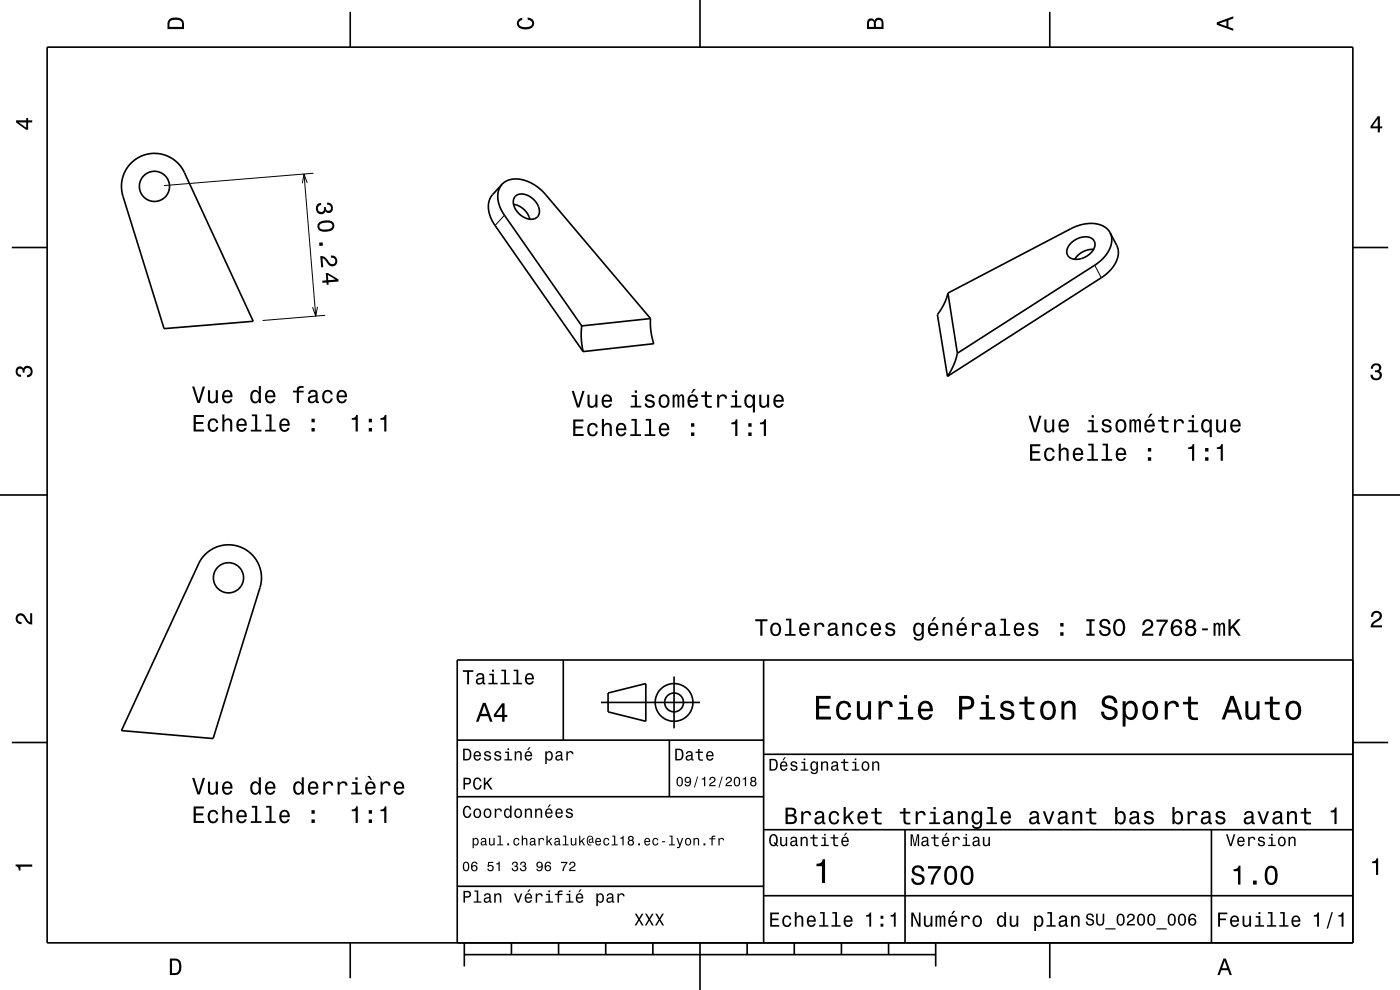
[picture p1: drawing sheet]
<svg xmlns="http://www.w3.org/2000/svg" width="297mm" height="210mm" viewBox="0 0 297 210" stroke-linecap="round" stroke-linejoin="round" font-family="sans-serif">
<path d="M64.5 36.9l2.5 30.2M65.2 38.8l-.7-1.9-.4 2M66.5 36.7l-31.7 2.7M107 45.7l-2 2.1M232.2 56.3l1.4 2.6M67.3 65.1l-.3 2-.7-1.9M69 66.9l-13.3 1.1" fill="none" stroke="#000" stroke-width=".21"/>
<g fill="none" stroke="#000" stroke-width=".35">
<path d="M10 10h277v190h-277zM74.3 2.5v7.5M148.5 0v10M222.7 2.5v7.5M27.8 34.6a7 7 0 0 1 11.3 2l14.6 31.6-18.9 1.5-8.7-28.1a7 7 0 0 1 1.7-7zM106.5 39.1a5.1 5.1 0 0 1 6.2-.3 10.1 10.1 0 0 1 3.1 2.5l22.2 26.3M106.5 39.1a5.2 5.2 0 0 0 .4 6.3l16.5 23.7M106.5 39.1l-2 2.2a5.2 5.2 0 0 0 .4 6.3l18.8 27M2.5 52.5h7.5M108.9 43.3a4.3 4.3 0 0 1 3.5 3.2M109.3 41.7a2.89 2.89 0 0 1 4 .7 2.62 2.62 0 0 1 .6 3.7 3.3 3.3 0 0 1-4.4-1.4 2.44 2.44 0 0 1-.2-3zM227.2 51.6a3.8 3.8 0 0 1 4.6-.9 2.12 2.12 0 0 1-.7 3.2 3.5 3.5 0 0 1-4.4 .5 2.02 2.02 0 0 1 .5-2.8z"/>
<path d="M232 52.9a4.4 4.4 0 0 0-4 2.1M235.5 49.4a5 5 0 0 1-1.7 5.7l-1.6 1.2-29.1 18.6M235.5 49.4a5 5 0 0 0-5.6-1.9l-2.5 .9-26.3 13.8M235.5 49.4l1.4 2.6a5.1 5.1 0 0 1-1.9 5.9l-1.4 1-32.6 20.9M287 52.5h7.5M123.4 69.1l-.1 2.8 .4 2.7M138 67.6l.1 2.8 .6 2.5-15 1.7M138 67.6l-14.6 1.5M201.1 62.2l-.9 2.4-1.3 2.1 2.1 13.1M201.1 62.2l2 12.7M203.1 74.9l-.7 2.3-1.4 2.6M0 105h10"/>
<path d="M43.4 117.7a7 7 0 0 1 8.6-1.2 7 7 0 0 1 3.2 8.1l-10 32.1-19.4-1.7 16.3-35.4zM287 105h10M119.5 140v17M162 140v60M287 140h-190v60M2.5 157.5h7.5M97 157h65M127.5 149h21M129 147l8-2v8l-8-2zM142 157v12M143 143.5v11M287 157.5h7.5"/>
<path d="M97 169h65M162 176h125M162 160h125M192 176v24M257 176v24M97 188h65M162 190h125M74.3 200v7.5M98.5 202.5h100M98.5 200v5M108.5 200v2.5M118.5 200v2.5"/>
<path d="M128.5 200v2.5M138.5 200v2.5M148.5 200v10M158.5 200v2.5M168.5 200v2.5M178.5 200v2.5M188.5 200v2.5M198.5 200v5M222.7 200v7.5"/>
<circle cx="32.8" cy="39.5" r="3.2"/>
<circle cx="48.5" cy="122.6" r="3.2"/>
<circle cx="143" cy="149" r="2"/>
<circle cx="143" cy="149" r="4"/>
</g>
<g fill="#000">
<path d="M36 4a2.18 2.18 0 0 0-.5 2.2h3.5v-1.2a1.43 1.43 0 0 0-1.7-1.3zM36.3 4.4a2.15 2.15 0 0 1 2.2 .3l.1 1h-2.6v-1z" fill-rule="evenodd"/>
<path d="M109.9 4.2l.9-.4v.4a.7 .7 0 0 0-.7 .5 .7 .7 0 0 0 .3 .8 1.7 1.7 0 0 0 2.5-.5 .9 .9 0 0 0-1-.8v-.5a1.24 1.24 0 0 1 1.4 1.1 1.24 1.24 0 0 1-1 1.4 2.22 2.22 0 0 1-2.5-.7l-.2-.5z" fill-rule="evenodd"/>
<path d="M184.2 4.2l-.3 .7v1.3h3.5v-1.3a.98 .98 0 0 0-.7-1.1 .98 .98 0 0 0-1.2 .6 .84 .84 0 0 0-1.3-.2zM184.5 4.5a.54 .54 0 0 1 .6-.1 .54 .54 0 0 1 .3 .6v.7h-1zM185.9 4.4a.62 .62 0 0 1 .8-.1 .62 .62 0 0 1 .3 .6v.8h-1.2z" fill-rule="evenodd"/>
<path d="M258.1 4.7v.6l3.5 1.2v-.4l-1-.4v-1.4l1-.4v-.4zM258.6 5l1.6-.5v1z" fill-rule="evenodd"/>
<path d="M3.4 25.5v.5l2.1 1.5h.5v-1.5h.8v-.5h-.8v-.5h-.4v.5zM4 26h1.6v1.1z" fill-rule="evenodd"/>
<path d="M292.3 24.7l-1.6 2.1v.4h1.6v.9h.4v-.9h.5v-.4h-.5v-2.1zM292.3 25.2v1.6h-1.1z" fill-rule="evenodd"/>
<path d="M67.3 43.4a1.18 1.18 0 0 0 0 1.7 1.18 1.18 0 0 0 1.6 0l.1-.3a.9 .9 0 0 0 1.2 .3 .9 .9 0 0 0 .4-1.1 1.05 1.05 0 0 0-1.2-1v.4a.62 .62 0 0 1 .8 .3 .62 .62 0 0 1-.2 .8 .62 .62 0 0 1-.8-.1l-.1-.5h-.4a.72 .72 0 0 1-.4 1 .72 .72 0 0 1-.9-.4 .72 .72 0 0 1 .4-.9l.3-.1v-.5zM67.7 47.2a1.13 1.13 0 0 0-.3 1.2 1.13 1.13 0 0 0 1 .7 2.3 2.3 0 0 0 2.5-.8 1.14 1.14 0 0 0-1.1-1.5l-1.6 .1zM68 47.5a2.72 2.72 0 0 1 2.4 0l.1 .7a2.39 2.39 0 0 1-2.7 .2v-.7zM67.7 51.5l.1 .7 .7-.1v-.7zM67.9 54.3l.2 2.4h.5l-.2-1.9a2.22 2.22 0 0 1 1.3 1.4 1.14 1.14 0 0 0 1.9-.6 1.14 1.14 0 0 0-1.4-1.4v.5a.71 .71 0 0 1 .9 .4 .71 .71 0 0 1-.4 .9 .71 .71 0 0 1-.9-.4 1.8 1.8 0 0 0-1.9-1.3zM69.1 57.9l.1 1.6h-.8v.5l.9-.1v.5h.4v-.5l2.1-.2v-.4l-2.2-1.4zM69.5 58.3l1.7 1-1.6 .1z" fill-rule="evenodd"/>
<path d="M291.1 77.4a1.08 1.08 0 0 1 1.4-.2 1.08 1.08 0 0 1 .4 1.2l-.3 .3a1.06 1.06 0 0 1 .5 1.3 1.06 1.06 0 0 1-1.2 .7 1.1 1.1 0 0 1-1.2-1.2h.5a.71 .71 0 0 0 1 .8 .71 .71 0 0 0 .1-1.3h-.6v-.4a.61 .61 0 0 0 .8-.3 .61 .61 0 0 0-.2-.8 .61 .61 0 0 0-.9 .2l-.1 .5h-.5z" fill-rule="evenodd"/>
<path d="M3.6 78a.86 .86 0 0 1 1.4 .2 1.06 1.06 0 0 1 1.2-.6 1.06 1.06 0 0 1 .7 1.2 1.1 1.1 0 0 1-1.2 1.2v-.4a.71 .71 0 0 0 .8-1 .71 .71 0 0 0-1.3-.1v.6h-.4a.61 .61 0 0 0-.3-.8 .61 .61 0 0 0-.8 .2 .61 .61 0 0 0 .2 .8l.6 .2v.4a1.15 1.15 0 0 1-1.2-.6 1.15 1.15 0 0 1 .3-1.3z" fill-rule="evenodd"/>
<path d="M41.1 88v3.5h2.2v-.4h-1.8v-1.2h1.6v-.4h-1.6v-1h1.8v-.5zM44.4 89.1a1.53 1.53 0 0 0 .8 2.5 1.06 1.06 0 0 0 1.1-1h-.4a.67 .67 0 0 1-.7 .6 .67 .67 0 0 1-.7-.6 1.11 1.11 0 0 1 .7-1.5 .59 .59 0 0 1 .7 .6h.4a1.09 1.09 0 0 0-.8-.9 1.09 1.09 0 0 0-1.1 .3zM47.2 87.9v3.6h.4v-1.5a.63 .63 0 0 1 .5-.9 .63 .63 0 0 1 .7 .7v1.7h.5v-1.7a.88 .88 0 0 0-.6-1 .88 .88 0 0 0-1.1 .4v-1.3zM50.4 89.1a1.54 1.54 0 0 0 .8 2.5 1.06 1.06 0 0 0 1.1-.8h-.4l-.2 .3-.4 .1a.76 .76 0 0 1-.7-.9h1.8a1.17 1.17 0 0 0-.5-1.4 1.17 1.17 0 0 0-1.5 .2zM50.8 89.3a.66 .66 0 0 1 .8-.1 .66 .66 0 0 1 .3 .7h-1.3zM53.4 87.9v.4h.7v2.9h-.9v.3h2.3v-.3h-.9v-3.3zM56.5 87.9v.4h.7v2.9h-1v.3h2.3v-.3h-.9v-3.3zM59.5 89.1a1.54 1.54 0 0 0 .8 2.5 1.05 1.05 0 0 0 1.1-.8h-.4l-.2 .3-.4 .1a.76 .76 0 0 1-.7-.9h1.8a1.16 1.16 0 0 0-.5-1.4 1.16 1.16 0 0 0-1.5 .2zM59.9 89.3a.66 .66 0 0 1 .8-.1 .66 .66 0 0 1 .3 .7h-1.3zM66.1 90.8v.7h.7v-.7zM66.1 88.8v.8h.7v-.8z" fill-rule="evenodd"/>
<path d="M40.8 82l1.1 3.5h.5l1.1-3.5h-.5l-.9 3-.9-3zM44.1 82.8v1.8a.89 .89 0 0 0 .6 .9 .89 .89 0 0 0 1.1-.4v.4h.4v-2.7h-.4v1.5a.65 .65 0 0 1-.4 .8 .65 .65 0 0 1-.8-.3v-2zM47.4 83.1a1.54 1.54 0 0 0 .8 2.5 1.06 1.06 0 0 0 1.1-.9h-.5l-.2 .4-.4 .1a.75 .75 0 0 1-.6-.9h1.7a1.17 1.17 0 0 0-.5-1.4 1.17 1.17 0 0 0-1.4 .2zM47.7 83.3a.66 .66 0 0 1 .8-.1 .66 .66 0 0 1 .4 .7h-1.3zM53.4 83.1a1.57 1.57 0 0 0 .7 2.5l.5-.1 .3-.4v.4h.4v-3.6h-.4v1.3a.89 .89 0 0 0-1.5-.1zM53.7 83.4a.62 .62 0 0 1 .7-.3 .62 .62 0 0 1 .4 .6 1.11 1.11 0 0 1-.6 1.5 1.18 1.18 0 0 1-.5-1.8zM56.5 83.1a1.54 1.54 0 0 0 .8 2.5 1.06 1.06 0 0 0 1.1-.9h-.4l-.3 .4-.3 .1a.75 .75 0 0 1-.7-.9h1.7a1.17 1.17 0 0 0-.5-1.4 1.17 1.17 0 0 0-1.4 .2zM56.9 83.3a.66 .66 0 0 1 .7-.1 .66 .66 0 0 1 .4 .7h-1.3zM62.1 82.9v.4h.9v2.2h.4v-2.2h1v-.4h-1v-.4l.4-.2h.6v-.4a1.04 1.04 0 0 0-1.4 .7v.3zM65.7 82.9l-.3 .7h.4a.55 .55 0 0 1 .7-.6 .55 .55 0 0 1 .4 .8l-.2 .1a1 1 0 0 0-1.1 .2 1 1 0 0 0-.3 1 .94 .94 0 0 0 1.7 0l.1 .3 .6 .1v-.3l-.3-.1v-1.6a1.02 1.02 0 0 0-1.7-.6zM65.8 84.4l1.1-.3a.77 .77 0 0 1-.2 .9 .77 .77 0 0 1-.9 .1zM68.6 83.1a1.53 1.53 0 0 0 .9 2.5 1.06 1.06 0 0 0 1.1-1.1h-.4a.67 .67 0 0 1-.7 .7 .67 .67 0 0 1-.7-.6 1.12 1.12 0 0 1 .7-1.5 .6 .6 0 0 1 .6 .6h.5a1.09 1.09 0 0 0-.8-1 1.09 1.09 0 0 0-1.2 .4zM71.7 83.1a1.54 1.54 0 0 0 .8 2.5 1.06 1.06 0 0 0 1.1-.9h-.5l-.2 .4-.4 .1a.75 .75 0 0 1-.7-.9h1.8a1.17 1.17 0 0 0-.5-1.4 1.17 1.17 0 0 0-1.4 .2zM72 83.3a.66 .66 0 0 1 .8-.1 .66 .66 0 0 1 .4 .7h-1.4z" fill-rule="evenodd"/>
<path d="M74.6 88.7v.3h.8v2.5h.5v-3.5h-.3a.77 .77 0 0 1-1 .7zM78.2 90.8v.7h.7v-.7zM78.2 88.8v.8h.7v-.8zM80.7 88.7v.3h.8v2.5h.5v-3.5h-.4a.77 .77 0 0 1-.9 .7z" fill-rule="evenodd"/>
<path d="M121.6 89v3.5h2.2v-.4h-1.7v-1.2h1.5v-.4h-1.5v-1.1h1.7v-.4zM124.9 90.1a1.53 1.53 0 0 0 .8 2.5 1.06 1.06 0 0 0 1.1-1.1h-.4a.67 .67 0 0 1-.6 .7 .67 .67 0 0 1-.7-.6 1.12 1.12 0 0 1 .6-1.5 .6 .6 0 0 1 .7 .6h.4a1.09 1.09 0 0 0-.7-1 1.09 1.09 0 0 0-1.2 .4zM127.7 88.9v3.6h.4v-1.6a.63 .63 0 0 1 .4-.8 .63 .63 0 0 1 .8 .4v2h.5v-1.8a.88 .88 0 0 0-.6-1 .88 .88 0 0 0-1.1 .5v-1.3zM131 90.1a1.54 1.54 0 0 0 .8 2.5 1.06 1.06 0 0 0 1-.9h-.4l-.2 .4-.4 .1a.76 .76 0 0 1-.7-.9h1.8a1.16 1.16 0 0 0-.5-1.4 1.16 1.16 0 0 0-1.4 .2zM131.3 90.3a.66 .66 0 0 1 .8-.2 .66 .66 0 0 1 .3 .8h-1.3zM133.9 88.9v.3h.7v2.9h-.9v.4h2.3v-.4h-.9v-3.2zM137 88.9v.3h.7v2.9h-.9v.4h2.2v-.4h-.9v-3.2zM140.1 90.1a1.54 1.54 0 0 0 .8 2.5 1.06 1.06 0 0 0 1.1-.9h-.5l-.2 .4-.4 .1a.76 .76 0 0 1-.7-.9h1.8a1.16 1.16 0 0 0-.5-1.4 1.16 1.16 0 0 0-1.4 .2zM140.4 90.3a.66 .66 0 0 1 .8-.2 .66 .66 0 0 1 .3 .8h-1.3zM146.6 91.7v.8h.7v-.8zM146.6 89.8v.7h.7v-.7z" fill-rule="evenodd"/>
<path d="M121.3 82.9l1.1 3.5h.5l1.1-3.5h-.5l-.8 3-.9-3zM124.6 83.7v1.8a.89 .89 0 0 0 .7 1 .89 .89 0 0 0 1-.5v.4h.4v-2.7h-.4v1.6a.65 .65 0 0 1-.4 .8 .65 .65 0 0 1-.8-.3v-2.1zM127.9 84a1.54 1.54 0 0 0 .8 2.5 1.06 1.06 0 0 0 1.1-.8h-.4l-.3 .3-.3 .1a.76 .76 0 0 1-.7-.9h1.8a1.16 1.16 0 0 0-.5-1.4 1.16 1.16 0 0 0-1.5 .2zM128.3 84.2a.66 .66 0 0 1 .8-.1 .66 .66 0 0 1 .3 .7h-1.3zM134 83.8v.4h.7v1.9h-.9v.3h2.2v-.3h-.9v-2.3zM134.7 82.8v.5h.4v-.5zM137.1 83.9a.76 .76 0 0 0-.2 .8 .76 .76 0 0 0 .7 .5l.9 .3a.63 .63 0 0 1-.6 .7 .63 .63 0 0 1-.7-.6h-.4a1.07 1.07 0 0 0 1.2 .9 1.07 1.07 0 0 0 .9-1.2l-.4-.3-1.1-.4a.54 .54 0 0 1 .4-.6 .54 .54 0 0 1 .6 .4h.5a1.03 1.03 0 0 0-.7-.8 1.03 1.03 0 0 0-1.1 .3zM140 84a1.53 1.53 0 0 0 .9 2.5 1.48 1.48 0 0 0 1.2-1.4 1.48 1.48 0 0 0-1.2-1.5l-.5 .1zM140.3 84.3a.67 .67 0 0 1 .8-.3 .67 .67 0 0 1 .4 .6 1.11 1.11 0 0 1-.6 1.5 1.17 1.17 0 0 1-.6-1.8zM142.7 83.7v2.7h.4v-1.8l.2-.6h.3l.1 .3v2.1h.4v-2l.4-.4 .2 .1v.4v1.9h.4v-1.8a.69 .69 0 0 0-.5-1l-.5 .4-.2-.3-.3-.1-.5 .4v-.3zM147.1 82.5l-.5 .9h.3l.7-.9zM146.1 84a1.54 1.54 0 0 0 .8 2.5 1.06 1.06 0 0 0 1.1-.8h-.4l-.2 .3-.4 .1a.76 .76 0 0 1-.7-.9h1.8a1.16 1.16 0 0 0-.5-1.4 1.16 1.16 0 0 0-1.5 .2zM146.5 84.2a.66 .66 0 0 1 .8-.1 .66 .66 0 0 1 .3 .7h-1.3zM149.5 83v.8h-.7v.4h.7l.1 1.8a1.04 1.04 0 0 0 1.4 .5v-.4a.68 .68 0 0 1-1-.3v-1.6h1v-.4h-1v-.8zM152.1 83.7v2.7h.5v-1.5a.66 .66 0 0 1 .3-.8 .66 .66 0 0 1 .9 .2v.3h.5a.9 .9 0 0 0-.7-.9 .9 .9 0 0 0-1.1 .5v-.5zM155.2 83.8v.4h.7v1.9h-.9v.3h2.3v-.3h-.9v-2.3zM155.9 82.8v.5h.5v-.5zM158.2 84a1.57 1.57 0 0 0 .7 2.5l.5-.1 .3-.4v1.5h.5v-3.8h-.5v.4l-.1-.2a.88 .88 0 0 0-1.4 .1zM158.5 84.3a.62 .62 0 0 1 .7-.2 .62 .62 0 0 1 .5 .5 1.12 1.12 0 0 1-.7 1.5 1.18 1.18 0 0 1-.5-1.8zM161.1 83.7v1.8a.89 .89 0 0 0 .6 1 .89 .89 0 0 0 1.1-.5v.4h.4v-2.7h-.5v1.6a.65 .65 0 0 1-.4 .8 .65 .65 0 0 1-.8-.3v-2.1zM164.4 84a1.54 1.54 0 0 0 .7 2.5 1.06 1.06 0 0 0 1.1-.8h-.4l-.2 .3-.4 .1a.76 .76 0 0 1-.7-.9h1.8a1.16 1.16 0 0 0-.5-1.4 1.16 1.16 0 0 0-1.4 .2zM164.7 84.2a.66 .66 0 0 1 .8-.1 .66 .66 0 0 1 .3 .7h-1.3z" fill-rule="evenodd"/>
<path d="M155.1 89.6v.4h.9v2.5h.4v-3.5h-.3a.78 .78 0 0 1-1 .6zM158.7 91.7v.8h.7v-.8zM158.7 89.8v.7h.7v-.7zM161.2 89.6v.4h.8v2.5h.5v-3.5h-.3a.77 .77 0 0 1-1 .6z" fill-rule="evenodd"/>
<path d="M218.5 94.2v3.5h2.2v-.4h-1.7v-1.2h1.5v-.4h-1.5v-1h1.7v-.5zM221.8 95.3a1.53 1.53 0 0 0 .8 2.5 1.06 1.06 0 0 0 1.1-1h-.4a.67 .67 0 0 1-.6 .6 .67 .67 0 0 1-.7-.6 1.12 1.12 0 0 1 .6-1.5 .6 .6 0 0 1 .7 .6h.4a1.09 1.09 0 0 0-.7-.9 1.09 1.09 0 0 0-1.2 .3zM224.6 94.1v3.6h.5v-1.5a.63 .63 0 0 1 .3-.8 .63 .63 0 0 1 .8 .3l.1 2h.4v-1.7a.88 .88 0 0 0-.6-1 .88 .88 0 0 0-1 .4v-1.3zM227.9 95.3a1.55 1.55 0 0 0 .8 2.5 1.06 1.06 0 0 0 1.1-.8h-.5l-.2 .3-.4 .1a.76 .76 0 0 1-.7-.9h1.8a1.17 1.17 0 0 0-.5-1.4 1.17 1.17 0 0 0-1.4 .2zM228.2 95.5a.66 .66 0 0 1 .8-.1 .66 .66 0 0 1 .3 .7h-1.3zM230.9 94.1v.4h.7v2.9h-1v.3h2.3v-.3h-.9v-3.3zM233.9 94.1v.4h.7v2.9h-.9v.3h2.2v-.3h-.9v-3.3zM237 95.3a1.54 1.54 0 0 0 .8 2.5 1.06 1.06 0 0 0 1.1-.8h-.5l-.2 .3-.4 .1a.76 .76 0 0 1-.7-.9h1.8a1.17 1.17 0 0 0-.5-1.4 1.17 1.17 0 0 0-1.4 .2zM237.3 95.5a.66 .66 0 0 1 .8-.1 .66 .66 0 0 1 .4 .7h-1.4zM243.5 97v.7h.7v-.7zM243.5 95v.8h.7v-.8z" fill-rule="evenodd"/>
<path d="M218.2 88.2l1.1 3.5h.5l1.1-3.5h-.4l-.9 3-.9-3zM221.6 89v1.8a.89 .89 0 0 0 .6 .9 .89 .89 0 0 0 1-.4v.4h.5v-2.7h-.5v1.5a.64 .64 0 0 1-.4 .8 .64 .64 0 0 1-.8-.3v-2zM224.8 89.3a1.54 1.54 0 0 0 .8 2.5 1.05 1.05 0 0 0 1.1-.9h-.4l-.2 .4-.4 .1a.76 .76 0 0 1-.7-.9h1.8a1.16 1.16 0 0 0-.5-1.4 1.16 1.16 0 0 0-1.5 .2zM225.2 89.5a.66 .66 0 0 1 .8-.1 .66 .66 0 0 1 .3 .7h-1.3zM230.9 89.1v.4h.7v1.8h-.9v.4h2.3v-.4h-1v-2.2zM231.6 88.1v.5h.5v-.5zM234 89.1a.75 .75 0 0 0-.2 .9 .75 .75 0 0 0 .7 .4l.9 .4a.63 .63 0 0 1-.6 .6 .63 .63 0 0 1-.7-.6h-.4a1.07 1.07 0 0 0 1.2 1 1.07 1.07 0 0 0 .9-1.2l-.4-.4-1.1-.3a.54 .54 0 0 1 .4-.7 .54 .54 0 0 1 .6 .5h.5a1.03 1.03 0 0 0-.7-.9 1.03 1.03 0 0 0-1.1 .3zM236.9 89.3a1.53 1.53 0 0 0 .9 2.5 1.48 1.48 0 0 0 1.2-1.5 1.48 1.48 0 0 0-1.2-1.4l-.5 .1zM237.3 89.5a.67 .67 0 0 1 .7-.2 .67 .67 0 0 1 .5 .6 1.11 1.11 0 0 1-.7 1.5 1.17 1.17 0 0 1-.5-1.9zM239.6 89v2.7h.4v-1.8a.49 .49 0 0 1 .4-.7l.2 .4v2.1h.4l.1-2.1 .3-.4 .2 .2 .1 .4v1.9h.4v-1.9a.69 .69 0 0 0-.6-.9l-.5 .4-.2-.3-.3-.1-.5 .4v-.3zM244 87.8l-.5 .8h.3l.7-.8zM243.1 89.3a1.55 1.55 0 0 0 .8 2.5 1.06 1.06 0 0 0 1-.9h-.4l-.2 .4-.4 .1a.76 .76 0 0 1-.7-.9h1.8a1.17 1.17 0 0 0-.5-1.4 1.17 1.17 0 0 0-1.4 .2zM243.4 89.5a.66 .66 0 0 1 .8-.1 .66 .66 0 0 1 .3 .7h-1.3zM246.5 88.3v.8h-.8v.4h.8v1.7a1.05 1.05 0 0 0 1.4 .6v-.4a.68 .68 0 0 1-1-.4v-1.5h1v-.4h-1v-.8zM249.1 89v2.7h.4v-1.6a.66 .66 0 0 1 .4-.7 .66 .66 0 0 1 .8 .2v.2h.5a.89 .89 0 0 0-.7-.9 .89 .89 0 0 0-1 .5v-.4zM252.1 89.1v.4h.7v1.8h-.9v.4h2.3v-.4h-.9v-2.2zM252.8 88.1v.5h.5v-.5zM255.1 89.3a1.57 1.57 0 0 0 .8 2.5l.4-.1 .3-.4v1.4h.5v-3.7h-.5v.4l-.1-.2a.87 .87 0 0 0-1.4 .1zM255.4 89.6a.62 .62 0 0 1 .7-.3 .62 .62 0 0 1 .5 .6 1.12 1.12 0 0 1-.7 1.5 1.19 1.19 0 0 1-.5-1.8zM258 89v1.8a.89 .89 0 0 0 .6 .9 .89 .89 0 0 0 1.1-.4v.4h.4v-2.7h-.5v1.5a.65 .65 0 0 1-.3 .8 .65 .65 0 0 1-.8-.3l-.1-2zM261.3 89.3a1.54 1.54 0 0 0 .8 2.5 1.06 1.06 0 0 0 1.1-.9h-.5l-.2 .4-.4 .1a.76 .76 0 0 1-.7-.9h1.8a1.16 1.16 0 0 0-.5-1.4 1.16 1.16 0 0 0-1.4 .2zM261.6 89.5a.66 .66 0 0 1 .8-.1 .66 .66 0 0 1 .3 .7h-1.3z" fill-rule="evenodd"/>
<path d="M252.1 94.9v.3h.8v2.5h.4v-3.5h-.3a.77 .77 0 0 1-.9 .7zM255.7 97v.7h.7v-.7zM255.7 95v.8h.7v-.8zM258.1 94.9v.3h.9v2.5h.4v-3.5h-.3a.78 .78 0 0 1-1 .7z" fill-rule="evenodd"/>
<path d="M3.6 130.4a1.22 1.22 0 0 1 2 .7l.4 .6 .4 .3v-1.9h.4v2.4a1.8 1.8 0 0 1-1.7-1.4 .71 .71 0 0 0-.9-.5 .71 .71 0 0 0-.5 .8 .71 .71 0 0 0 .9 .5v.5a1.18 1.18 0 0 1-1.2-.7 1.18 1.18 0 0 1 .2-1.3z" fill-rule="evenodd"/>
<path d="M160.2 131.4v.4h1.1v3.1h.4v-3.1h1.1v-.4zM163.7 132.4a1.53 1.53 0 0 0 .9 2.6 1.48 1.48 0 0 0 1.1-1.5 1.48 1.48 0 0 0-1.1-1.4l-.5 .1zM164 132.7a.67 .67 0 0 1 .7-.2 .67 .67 0 0 1 .5 .5 1.11 1.11 0 0 1-.6 1.6 1.17 1.17 0 0 1-.6-1.9zM166.7 131.2v.4h.7v2.9h-.9v.4h2.3v-.4h-.9v-3.3zM169.8 132.4a1.55 1.55 0 0 0 .8 2.6 1.07 1.07 0 0 0 1.1-.9h-.4l-.3 .3-.3 .2a.76 .76 0 0 1-.7-1h1.7a1.17 1.17 0 0 0-.4-1.3 1.17 1.17 0 0 0-1.5 .1zM170.2 132.7a.66 .66 0 0 1 .8-.2 .66 .66 0 0 1 .3 .8h-1.3zM172.8 132.2v2.7h.4v-1.6a.66 .66 0 0 1 .4-.8 .66 .66 0 0 1 .8 .3l.1 .2h.4a.89 .89 0 0 0-.7-.9 .89 .89 0 0 0-1 .5v-.4zM175.9 132.3l-.2 .6h.4a.55 .55 0 0 1 .7-.5 .55 .55 0 0 1 .3 .8h-.2a1 1 0 0 0-1 .2 1 1 0 0 0-.3 1.1 .93 .93 0 0 0 1.7 0l.1 .3 .5 .1v-.4h-.2v-1.6a1.02 1.02 0 0 0-.7-.8 1.02 1.02 0 0 0-1.1 .2zM176.1 133.8l1.1-.3a.77 .77 0 0 1-.2 .9 .77 .77 0 0 1-.9 0l-.1-.3zM178.7 132.2v2.7h.4v-1.6a.63 .63 0 0 1 .6-.9 .63 .63 0 0 1 .7 .8v1.7h.4v-1.8a.89 .89 0 0 0-.6-1 .89 .89 0 0 0-1.1 .5v-.4zM182 132.4a1.53 1.53 0 0 0 .8 2.6 1.07 1.07 0 0 0 1.1-1.1h-.4a.67 .67 0 0 1-.7 .7 .67 .67 0 0 1-.7-.6 1.11 1.11 0 0 1 .7-1.6 .59 .59 0 0 1 .7 .6h.4a1.09 1.09 0 0 0-.8-.9 1.09 1.09 0 0 0-1.1 .3zM185 132.4a1.55 1.55 0 0 0 .8 2.6 1.07 1.07 0 0 0 1.1-.9h-.5l-.2 .3-.4 .2a.76 .76 0 0 1-.6-1h1.7a1.17 1.17 0 0 0-.5-1.3 1.17 1.17 0 0 0-1.4 .1zM185.3 132.7a.66 .66 0 0 1 .8-.2 .66 .66 0 0 1 .4 .8h-1.3zM188.1 132.3a.75 .75 0 0 0-.2 .8 .75 .75 0 0 0 .7 .5l.9 .4a.63 .63 0 0 1-.6 .6 .63 .63 0 0 1-.7-.6h-.4a1.07 1.07 0 0 0 1.2 .9 1.07 1.07 0 0 0 .9-1.2l-.4-.3-1.1-.3a.53 .53 0 0 1 .4-.7 .53 .53 0 0 1 .6 .5h.5a1.03 1.03 0 0 0-.7-.9 1.03 1.03 0 0 0-1.1 .3zM194 132.4a1.58 1.58 0 0 0 .8 2.6l.4-.2 .4-.4a.73 .73 0 0 1-.4 1 .73 .73 0 0 1-.9-.3h-.5a1.1 1.1 0 0 0 1.3 .8 1.1 1.1 0 0 0 .9-1.2v-2.5h-.4v.4l-.4-.4a.9 .9 0 0 0-1.2 .2zM194.3 132.7a.63 .63 0 0 1 .7-.2 .63 .63 0 0 1 .5 .6 1.11 1.11 0 0 1-.7 1.5 1.19 1.19 0 0 1-.5-1.9zM198.1 130.9l-.5 .9h.3l.7-.9zM197.1 132.4a1.54 1.54 0 0 0 .8 2.6 1.06 1.06 0 0 0 1.1-.9h-.4l-.2 .3-.4 .2a.76 .76 0 0 1-.7-1h1.8a1.16 1.16 0 0 0-.5-1.3 1.16 1.16 0 0 0-1.5 .1zM197.5 132.7a.66 .66 0 0 1 .8-.2 .66 .66 0 0 1 .3 .8h-1.3zM199.9 132.2v2.7h.5v-1.6a.63 .63 0 0 1 .5-.9 .63 .63 0 0 1 .7 .8v1.7h.4v-1.8a.89 .89 0 0 0-.6-1 .89 .89 0 0 0-1 .5v-.4zM204.2 130.9l-.5 .9h.3l.7-.9zM203.2 132.4a1.54 1.54 0 0 0 .8 2.6 1.07 1.07 0 0 0 1.1-.9h-.4l-.3 .3-.3 .2a.76 .76 0 0 1-.7-1h1.7a1.16 1.16 0 0 0-.4-1.3 1.16 1.16 0 0 0-1.5 .1zM203.6 132.7a.66 .66 0 0 1 .8-.2 .66 .66 0 0 1 .3 .8h-1.3zM206.2 132.2v2.7h.4v-1.6a.66 .66 0 0 1 .4-.8 .66 .66 0 0 1 .8 .3v.2h.5a.89 .89 0 0 0-.7-.9 .89 .89 0 0 0-1 .5v-.4zM209.3 132.3l-.2 .6h.4a.55 .55 0 0 1 .6-.5 .55 .55 0 0 1 .4 .8h-.2a1 1 0 0 0-1 .2 1 1 0 0 0-.3 1.1 .93 .93 0 0 0 1.7 0l.1 .3 .5 .1v-.4h-.2v-1.6a1.02 1.02 0 0 0-.7-.8 1.02 1.02 0 0 0-1.1 .2zM209.5 133.8l1.1-.3a.77 .77 0 0 1-.2 .9 .77 .77 0 0 1-.9 0zM212.3 131.2v.4h.7v2.9h-.9v.4h2.2v-.4h-.9v-3.3zM215.4 132.4a1.55 1.55 0 0 0 .8 2.6 1.07 1.07 0 0 0 1-.9h-.4l-.2 .3-.4 .2a.76 .76 0 0 1-.7-1h1.8a1.17 1.17 0 0 0-.5-1.3 1.17 1.17 0 0 0-1.4 .1zM215.7 132.7a.66 .66 0 0 1 .8-.2 .66 .66 0 0 1 .3 .8h-1.3zM218.4 132.3a.75 .75 0 0 0-.2 .8 .75 .75 0 0 0 .7 .5l.9 .4a.63 .63 0 0 1-.6 .6 .63 .63 0 0 1-.6-.6h-.5a1.07 1.07 0 0 0 1.2 .9 1.07 1.07 0 0 0 .9-1.2l-.4-.3-1.1-.3a.54 .54 0 0 1 .5-.7 .54 .54 0 0 1 .6 .5h.4a1.03 1.03 0 0 0-.7-.9 1.03 1.03 0 0 0-1.1 .3zM224.9 134.1v.8h.7v-.8zM224.9 132.2v.7h.7v-.7zM230.5 131.4v.4h.6v2.6h-.6v.5h1.7v-.5h-.6v-2.6h.6v-.4zM233.5 131.6a.97 .97 0 0 0-.2 1 .97 .97 0 0 0 .9 .6 .77 .77 0 0 1 .9 1 .83 .83 0 0 1-.9 .3 .83 .83 0 0 1-.6-.8h-.5a1.21 1.21 0 0 0 1.5 1.3 1.21 1.21 0 0 0 .8-1.8l-.9-.3a.71 .71 0 0 1-.8-.7 .7 .7 0 0 1 .8-.5 .7 .7 0 0 1 .6 .7h.4a1.17 1.17 0 0 0-.7-1.1 1.17 1.17 0 0 0-1.3 .3zM236.5 131.7a2.52 2.52 0 0 0 .4 3.1 1.21 1.21 0 0 0 1.7-.9 1.93 1.93 0 0 0-.9-2.6l-.8 .1zM237.1 131.8l.3-.1a1.7 1.7 0 0 1 .3 2.7l-.3 .1a1.13 1.13 0 0 1-.8-1.4l.1-.6zM242.7 131.7l-.4 .9h.5a.7 .7 0 0 1 .5-.8 .7 .7 0 0 1 .9 .5 .7 .7 0 0 1-.5 .8 1.8 1.8 0 0 0-1.4 1.8h2.4v-.5h-1.9a2.23 2.23 0 0 1 1.4-1.1 1.13 1.13 0 0 0 .1-1.7 1.13 1.13 0 0 0-1.6 .1zM245.3 131.4v.5h2a5.1 5.1 0 0 0-1.5 3h.5a5.2 5.2 0 0 1 1.4-3v-.5zM248.9 131.6a2.39 2.39 0 0 0 .2 3.3 1.16 1.16 0 0 0 1.5-.4 1.16 1.16 0 0 0-.2-1.5 1.16 1.16 0 0 0-1.6 0 1.02 1.02 0 0 1 .9-1.3 .58 .58 0 0 1 .6 .6h.5a1.11 1.11 0 0 0-.8-.9 1.11 1.11 0 0 0-1.1 .2zM248.8 133.8a.75 .75 0 0 1 1.5 0 .75 .75 0 0 1-1.5 0zM251.8 131.6a.83 .83 0 0 0 .2 1.4 1.11 1.11 0 0 0-.5 1.5 1.11 1.11 0 0 0 1.6 .4 1.03 1.03 0 0 0 .7-.9 1.03 1.03 0 0 0-.6-1 .89 .89 0 0 0 .4-1.1 .89 .89 0 0 0-1-.6zM251.9 133.9a.71 .71 0 0 1 1.4 0 .71 .71 0 0 1-1.4 0zM252 132.3a.6 .6 0 0 1 1.2 0 .6 .6 0 0 1-1.2 0zM255 133.3v.4h1.2v-.4zM257.5 132.2v2.7h.4v-1.9a.49 .49 0 0 1 .3-.6l.3 .3v2.2h.4v-2.1l.3-.4 .2 .2 .1 .4v1.9h.4v-1.9a.69 .69 0 0 0-.5-.9l-.6 .3-.2-.2-.3-.1-.5 .3v-.2zM260.6 131.4v3.5h.5v-1.3l.4-.4 1.2 1.7h.5l-1.4-2.1 1.4-1.4h-.6l-1.5 1.6v-1.6z" fill-rule="evenodd"/>
<path d="M291.2 129.9a1.18 1.18 0 0 1 1.9 .3 1.18 1.18 0 0 1-1 1.7l-.5 .3-.3 .5h1.9v.4h-2.4a1.8 1.8 0 0 1 1.4-1.8 .71 .71 0 0 0 .5-.8 .71 .71 0 0 0-.9-.5 .71 .71 0 0 0-.5 .8h-.4z" fill-rule="evenodd"/>
<path d="M98.2 158.8v2.5h.9a1.37 1.37 0 0 0 .7-2.2 1.56 1.56 0 0 0-1.6-.3zM98.6 159.1a.98 .98 0 0 1 1.1 .7 .98 .98 0 0 1-.6 1.2h-.5zM100.7 159.6a1.04 1.04 0 0 0-.2 1.2 1.04 1.04 0 0 0 1 .5l.5-.5h-.3l-.4 .3a.54 .54 0 0 1-.5-.7h1.3a.83 .83 0 0 0-.4-.9 .83 .83 0 0 0-1 .1zM100.9 159.7l.2-.1a.47 .47 0 0 1 .5 .1 .47 .47 0 0 1 .1 .5h-.9zM102.9 159.5l-.2 .1a.69 .69 0 0 0 .9 .9l.2 .1a.43 .43 0 0 1-.4 .5 .43 .43 0 0 1-.4-.4h-.3a.74 .74 0 0 0 .9 .7 .74 .74 0 0 0 .5-1l-1-.4a.38 .38 0 0 1 .3-.5 .38 .38 0 0 1 .4 .4h.3a.78 .78 0 0 0-1.2-.4zM105.1 159.5l-.2 .1a.69 .69 0 0 0 .9 .9l.2 .1a.43 .43 0 0 1-.4 .5 .43 .43 0 0 1-.5-.4h-.3a.74 .74 0 0 0 .9 .7 .74 .74 0 0 0 .5-1l-.9-.4a.38 .38 0 0 1 .3-.5 .38 .38 0 0 1 .4 .4h.3a.77 .77 0 0 0-1.2-.4zM107.2 159.4v.3h.5v1.3h-.7v.3h1.6v-.3h-.6v-1.6zM107.7 158.7v.4h.3v-.4zM109.2 159.4v1.9h.3v-1.1a.45 .45 0 0 1 .4-.6 .45 .45 0 0 1 .5 .5v1.2h.3v-1.3a.63 .63 0 0 0-.5-.7 .63 .63 0 0 0-.7 .4v-.3zM112.2 158.5l-.4 .6h.3l.5-.6zM111.5 159.6a1.04 1.04 0 0 0-.2 1.2 1.04 1.04 0 0 0 1.1 .5l.5-.5h-.3l-.5 .3a.54 .54 0 0 1-.5-.7h1.3a.83 .83 0 0 0-.4-.9 .83 .83 0 0 0-1 .1zM111.8 159.7l.1-.1a.48 .48 0 0 1 .5 .1 .48 .48 0 0 1 .2 .5h-1zM115.7 159.4v2.7h.3v-1.1a.66 .66 0 0 0 .7 .4 .66 .66 0 0 0 .5-.6 .91 .91 0 0 0 0-1.1 .91 .91 0 0 0-1-.3l-.2 .3v-.3zM116.1 159.8a.45 .45 0 0 1 .5-.2 .45 .45 0 0 1 .3 .4 .65 .65 0 0 1 .1 .8 .65 .65 0 0 1-.7 .2 .98 .98 0 0 1-.2-1.2zM118.1 159.5l-.2 .4h.3a.39 .39 0 0 1 .4-.3 .39 .39 0 0 1 .3 .5h-.1a.65 .65 0 0 0-1 .4 .65 .65 0 0 0 .6 .9l.6-.3 .1 .2h.4v-.2l-.2-.1v-1.1a.72 .72 0 0 0-.5-.6 .72 .72 0 0 0-.7 .2zM118.2 160.6l.8-.3a.55 .55 0 0 1-.2 .7 .55 .55 0 0 1-.6 0zM120.1 159.4v1.9h.4v-1.1a.47 .47 0 0 1 .2-.6 .47 .47 0 0 1 .6 .2v.2h.4a.64 .64 0 0 0-.5-.7 .64 .64 0 0 0-.8 .4v-.3z" fill-rule="evenodd"/>
<path d="M98.2 142.2v.3h.9v2.7h.4v-2.7h.9v-.3zM101.3 143l-.3 .5h.4a.47 .47 0 0 1 .5-.4 .47 .47 0 0 1 .4 .6l-.2 .1a.84 .84 0 0 0-1 .2 .84 .84 0 0 0 0 1.1 .9 .9 0 0 0 1.3-.2l.1 .2 .5 .1v-.3l-.3-.1v-1.3a.87 .87 0 0 0-1.4-.5zM101.4 144.3l.9-.3a.66 .66 0 0 1-.1 .7 .66 .66 0 0 1-.8 .1zM103.8 142.9v.3h.6v1.6h-.8v.4h2v-.4h-.8v-1.9zM104.4 142.1v.4h.4v-.4zM106.4 142.1v.3h.6v2.4h-.8v.4h1.9v-.4h-.7v-2.7zM109 142.1v.3h.6v2.4h-.8v.4h1.9v-.4h-.7v-2.7zM111.6 143.1a1.32 1.32 0 0 0 .7 2.1 .9 .9 0 0 0 .9-.7h-.3l-.2 .3-.4 .1a.65 .65 0 0 1-.6-.8h1.6a1 1 0 0 0-.4-1.2 1 1 0 0 0-1.3 .2zM111.9 143.3a.57 .57 0 0 1 .7-.1 .57 .57 0 0 1 .3 .6h-1.2z" fill-rule="evenodd"/>
<path d="M102.4 149.1l-1.4 4h.5l.4-1.2h1.6l.4 1.2h.6l-1.5-4zM102.7 149.7l.7 1.7h-1.3zM106.5 149.2l-1.7 2.4v.5h1.7v1h.5v-1h.6v-.5h-.6v-2.4zM106.5 149.9v1.7h-1.3z" fill-rule="evenodd"/>
<path d="M143.2 158.8v2.5h.9a1.37 1.37 0 0 0 .7-2.2 1.56 1.56 0 0 0-1.6-.3zM143.6 159.1a.98 .98 0 0 1 1.1 .7 .98 .98 0 0 1-.6 1.2h-.5zM145.7 159.5l-.2 .4h.3a.39 .39 0 0 1 .5-.3 .39 .39 0 0 1 .3 .5h-.2a.65 .65 0 0 0-.9 .4 .65 .65 0 0 0 .5 .9l.7-.3v.2h.4v-.2l-.1-.1-.1-1.1a.73 .73 0 0 0-.4-.6 .73 .73 0 0 0-.8 .2zM145.8 160.6l.8-.3a.55 .55 0 0 1-.1 .7 .55 .55 0 0 1-.7 0zM148.1 158.9v.5h-.5v.3h.5v1.3a.75 .75 0 0 0 1 .4v-.3a.48 .48 0 0 1-.7-.3v-1.1h.7v-.3h-.7v-.5zM150 159.6a1.04 1.04 0 0 0-.2 1.2 1.04 1.04 0 0 0 1.1 .5l.5-.5h-.4l-.4 .3a.54 .54 0 0 1-.5-.7h1.3a.83 .83 0 0 0-.4-.9 .83 .83 0 0 0-1 .1zM150.3 159.7l.1-.1a.48 .48 0 0 1 .5 .1 .48 .48 0 0 1 .2 .5h-1z" fill-rule="evenodd"/>
<path d="M173.1 147.6v5h3.2v-.6h-2.5v-1.7h2.2v-.6h-2.2v-1.5h2.4v-.6zM177.8 149.2a2.59 2.59 0 0 0 .5 3.4 1.58 1.58 0 0 0 2.3-1.4h-.6a.95 .95 0 0 1-.9 1 .95 .95 0 0 1-1-.9 1.59 1.59 0 0 1 .9-2.1 .85 .85 0 0 1 .9 .8h.7a1.56 1.56 0 0 0-1.1-1.3 1.56 1.56 0 0 0-1.7 .5zM181.8 148.8v2.5a1.27 1.27 0 0 0 .9 1.4 1.27 1.27 0 0 0 1.5-.7v.6h.6v-3.8h-.6v2.2a.92 .92 0 0 1-.6 1.1 .92 .92 0 0 1-1.2-.4v-2.9zM186.4 148.8v3.8h.6v-2.2a.95 .95 0 0 1 .5-1.1 .95 .95 0 0 1 1.2 .3l.1 .4h.6a1.28 1.28 0 0 0-1-1.4 1.28 1.28 0 0 0-1.4 .8v-.6zM190.8 148.9v.5h1v2.7h-1.3v.5h3.2v-.5h-1.3v-3.2zM191.8 147.4v.8h.6v-.8zM195.1 149.2a2.62 2.62 0 0 0 .5 3.4 1.57 1.57 0 0 0 2.2-1.1h-.6l-.3 .5-.5 .2a1.08 1.08 0 0 1-1-1.3h2.5a1.66 1.66 0 0 0-.7-2 1.66 1.66 0 0 0-2.1 .3zM195.6 149.5a.94 .94 0 0 1 1.2-.2 .94 .94 0 0 1 .5 1h-1.9zM203.5 147.6v5h.6v-2.1h.8a1.47 1.47 0 0 0 1.8-1.2 1.47 1.47 0 0 0-1.5-1.7zM204.1 148.2a1.6 1.6 0 0 1 1.8 .5 .86 .86 0 0 1 0 .9 .86 .86 0 0 1-.9 .3h-.9zM208.1 148.9v.5h1v2.7h-1.3v.5h3.3v-.5h-1.3v-3.2zM209.1 147.4v.8h.7v-.8zM212.6 148.9a1.08 1.08 0 0 0-.3 1.2 1.08 1.08 0 0 0 1 .7l1.1 .4a.57 .57 0 0 1 .2 .6 .57 .57 0 0 1-.5 .4 .96 .96 0 0 1-1.4-.8h-.6a1.6 1.6 0 0 0 1.3 1.4 1.6 1.6 0 0 0 1.7-.8 1.13 1.13 0 0 0-1-1.6l-1.1-.3-.2-.4a.87 .87 0 0 1 .9-.5 .87 .87 0 0 1 .8 .6h.6a1.41 1.41 0 0 0-2.1-1.1zM217.4 147.8v1.1h-1.1v.5h1.1v2.6l.2 .4 .4 .3h1.4v-.5a.97 .97 0 0 1-1.4-.5v-2.3h1.4v-.5h-1.4v-1.1zM221.1 149.2a2.56 2.56 0 0 0 .5 3.4 1.72 1.72 0 0 0 1.8-.2 1.72 1.72 0 0 0 .6-1.7 1.7 1.7 0 0 0-.9-1.9 1.7 1.7 0 0 0-2 .4zM221.6 149.6a.96 .96 0 0 1 1-.4 .96 .96 0 0 1 .7 .8 1.59 1.59 0 0 1-1 2.2 1.19 1.19 0 0 1-1-1.5zM225.2 148.8v3.8h.6v-2.2a.97 .97 0 0 1 .5-1.1 .97 .97 0 0 1 1.1 .2l.1 .7v2.4h.7v-2.5a1.27 1.27 0 0 0-.9-1.4 1.27 1.27 0 0 0-1.5 .6v-.5zM234.1 147.9a1.38 1.38 0 0 0-.3 1.5 1.38 1.38 0 0 0 1.3 .9 1.25 1.25 0 0 1 1.4 .9 1.15 1.15 0 0 1-1.3 .9 1.15 1.15 0 0 1-1-1.1h-.7a1.8 1.8 0 0 0 1.7 1.8 1.8 1.8 0 0 0 1.9-1.6 1.46 1.46 0 0 0-1.5-1.4l-.6-.2a.83 .83 0 0 1-.5-1.1 .83 .83 0 0 1 1.2-.3l.5 .5 .1 .4h.7a1.67 1.67 0 0 0-1-1.6 1.67 1.67 0 0 0-1.9 .4zM238.2 148.8v5.3h.6v-2.1a1.32 1.32 0 0 0 1.4 .7 1.32 1.32 0 0 0 1.1-1.1 2.43 2.43 0 0 0-.8-2.8 1.21 1.21 0 0 0-1.7 .5v-.5zM239.1 149.6a.9 .9 0 0 1 .9-.4 .9 .9 0 0 1 .7 .8 1.61 1.61 0 0 1-.9 2.2 1.18 1.18 0 0 1-1-1.5zM242.8 149.2a2.56 2.56 0 0 0 .5 3.4 1.72 1.72 0 0 0 1.8-.2 1.72 1.72 0 0 0 .6-1.7 1.7 1.7 0 0 0-.9-1.9 1.7 1.7 0 0 0-2 .4zM243.3 149.6a.96 .96 0 0 1 1-.4 .96 .96 0 0 1 .7 .8 1.59 1.59 0 0 1-1 2.2 1.19 1.19 0 0 1-1-1.5zM247.1 148.8v3.8h.6v-2.2a.95 .95 0 0 1 .5-1.1 .95 .95 0 0 1 1.2 .3l.1 .4h.6a1.28 1.28 0 0 0-1-1.4 1.28 1.28 0 0 0-1.4 .8v-.6zM252 147.8v1.1h-1v.5h1l.1 2.6 .2 .4 .4 .3h1.4v-.5a.97 .97 0 0 1-1.4-.5v-2.3h1.4v-.5h-1.4v-1.1zM261 147.6l-1.8 5h.6l.6-1.4h2l.5 1.4h.7l-1.9-5zM261.4 148.3l.7 2.2h-1.5zM264.2 148.8v2.5a1.27 1.27 0 0 0 .9 1.4 1.27 1.27 0 0 0 1.5-.7v.6h.6v-3.8h-.6v2.2a.92 .92 0 0 1-.6 1.1 .92 .92 0 0 1-1.1-.4l-.1-2.9zM269.4 147.8v1.1h-1.1v.5h1.1v2.6l.2 .4 .4 .3 .7 .1 .8-.1v-.5a.97 .97 0 0 1-1.4-.5l-.1-2.3h1.5v-.5h-1.5v-1.1zM273.1 149.2a2.56 2.56 0 0 0 .6 3.4 1.72 1.72 0 0 0 1.8-.2 1.72 1.72 0 0 0 .6-1.7 1.7 1.7 0 0 0-.9-1.9 1.7 1.7 0 0 0-2.1 .4zM273.6 149.6a.96 .96 0 0 1 1-.4 .96 .96 0 0 1 .7 .8 1.59 1.59 0 0 1-.9 2.2 1.19 1.19 0 0 1-1.1-1.5z" fill-rule="evenodd"/>
<path d="M41.1 171.1v3.5h2.2v-.5h-1.8v-1.1h1.6v-.5h-1.6v-1h1.8v-.4zM44.4 172.1a1.53 1.53 0 0 0 .8 2.6 1.06 1.06 0 0 0 1.1-1.1h-.4a.67 .67 0 0 1-.7 .7 .67 .67 0 0 1-.7-.6 1.11 1.11 0 0 1 .7-1.6 .6 .6 0 0 1 .7 .7h.4a1.09 1.09 0 0 0-.8-1 1.09 1.09 0 0 0-1.1 .3zM47.2 170.9v3.7h.4v-1.6a.64 .64 0 0 1 .4-.8 .64 .64 0 0 1 .8 .4v2h.5v-1.8a.88 .88 0 0 0-.6-1 .88 .88 0 0 0-1.1 .5v-1.4zM50.4 172.1a1.54 1.54 0 0 0 .8 2.6 1.06 1.06 0 0 0 1.1-.9h-.4l-.2 .3-.4 .2a.76 .76 0 0 1-.7-1h1.8a1.17 1.17 0 0 0-.5-1.3 1.17 1.17 0 0 0-1.5 .1zM50.8 172.4a.66 .66 0 0 1 .8-.2 .66 .66 0 0 1 .3 .8h-1.3zM53.4 170.9v.4h.7v2.9h-.9v.4h2.3v-.4h-.9v-3.3zM56.5 170.9v.4h.7v2.9h-1v.4h2.3v-.4h-.9v-3.3zM59.5 172.1a1.54 1.54 0 0 0 .8 2.6 1.06 1.06 0 0 0 1.1-.9h-.4l-.2 .3-.4 .2a.76 .76 0 0 1-.7-1h1.8a1.16 1.16 0 0 0-.5-1.3 1.16 1.16 0 0 0-1.5 .1zM59.9 172.4a.66 .66 0 0 1 .8-.2 .66 .66 0 0 1 .3 .8h-1.3zM66.1 173.8v.8h.7v-.8zM66.1 171.9v.7h.7v-.7z" fill-rule="evenodd"/>
<path d="M40.8 165l1.1 3.5h.5l1.1-3.5h-.5l-.9 3-.9-3zM44.1 165.8v1.8a.89 .89 0 0 0 .6 1 .89 .89 0 0 0 1.1-.5v.4h.4v-2.7h-.4v1.6a.65 .65 0 0 1-.4 .7 .65 .65 0 0 1-.8-.3v-2zM47.4 166.1a1.54 1.54 0 0 0 .8 2.5 1.06 1.06 0 0 0 1.1-.9h-.5l-.2 .4-.4 .1a.76 .76 0 0 1-.6-.9h1.7a1.16 1.16 0 0 0-.5-1.4 1.16 1.16 0 0 0-1.4 .2zM47.7 166.3a.66 .66 0 0 1 .8-.1 .66 .66 0 0 1 .4 .7h-1.3zM53.4 166.1a1.57 1.57 0 0 0 .7 2.5l.5-.1 .3-.4v.4h.4v-3.6h-.4v1.3a.89 .89 0 0 0-1.5-.1zM53.7 166.4a.62 .62 0 0 1 .7-.3 .62 .62 0 0 1 .4 .6 1.12 1.12 0 0 1-.6 1.5 1.19 1.19 0 0 1-.5-1.8zM56.5 166.1a1.54 1.54 0 0 0 .8 2.5 1.06 1.06 0 0 0 1.1-.9h-.4l-.3 .4-.3 .1a.76 .76 0 0 1-.7-.9h1.7a1.16 1.16 0 0 0-.5-1.4 1.16 1.16 0 0 0-1.4 .2zM56.9 166.3a.66 .66 0 0 1 .8-.1 .66 .66 0 0 1 .3 .7h-1.3zM62.5 166.1a1.58 1.58 0 0 0 .7 2.5l.5-.1 .3-.4v.4h.5v-3.6h-.5v1.3a.89 .89 0 0 0-1.5-.1zM62.8 166.4a.62 .62 0 0 1 .7-.3 .62 .62 0 0 1 .5 .6 1.12 1.12 0 0 1-.7 1.5 1.19 1.19 0 0 1-.5-1.8zM65.6 166.1a1.54 1.54 0 0 0 .8 2.5 1.06 1.06 0 0 0 1.1-.9h-.4l-.3 .4-.3 .1a.76 .76 0 0 1-.7-.9h1.7a1.16 1.16 0 0 0-.4-1.4 1.16 1.16 0 0 0-1.5 .2zM66 166.3a.66 .66 0 0 1 .8-.1 .66 .66 0 0 1 .3 .7h-1.3zM68.6 165.8v2.7h.4v-1.5a.66 .66 0 0 1 .4-.8 .66 .66 0 0 1 .8 .2l.1 .3h.4a.9 .9 0 0 0-.7-1 .9 .9 0 0 0-1 .6v-.5zM71.6 165.8v2.7h.5v-1.5a.67 .67 0 0 1 .3-.8 .67 .67 0 0 1 .9 .2v.3h.4a.89 .89 0 0 0-.7-1 .89 .89 0 0 0-1 .6v-.5zM74.7 165.9v.4h.7v1.8h-.9v.4h2.3v-.4h-1v-2.2zM75.4 164.9v.5h.5v-.5zM77.9 164.6l.7 .8h.3l-.5-.8zM77.8 166.1a1.54 1.54 0 0 0 .8 2.5 1.06 1.06 0 0 0 1-.9h-.4l-.2 .4-.4 .1a.76 .76 0 0 1-.7-.9h1.8a1.16 1.16 0 0 0-.5-1.4 1.16 1.16 0 0 0-1.4 .2zM78.1 166.3a.66 .66 0 0 1 .8-.1 .66 .66 0 0 1 .3 .7h-1.3zM80.7 165.8v2.7h.5v-1.5a.67 .67 0 0 1 .3-.8 .67 .67 0 0 1 .9 .2v.3h.4a.89 .89 0 0 0-.6-1 .89 .89 0 0 0-1.1 .6v-.5zM83.8 166.1a1.54 1.54 0 0 0 .8 2.5 1.05 1.05 0 0 0 1.1-.9h-.4l-.2 .4-.4 .1a.76 .76 0 0 1-.7-.9h1.8a1.16 1.16 0 0 0-.5-1.4 1.16 1.16 0 0 0-1.5 .2zM84.2 166.3a.66 .66 0 0 1 .8-.1 .66 .66 0 0 1 .3 .7h-1.3z" fill-rule="evenodd"/>
<path d="M74.6 171.7v.4h.8v2.5h.5v-3.6h-.3a.77 .77 0 0 1-1 .7zM78.2 173.8v.8h.7v-.8zM78.2 171.9v.7h.7v-.7zM80.7 171.7v.4h.8v2.5h.5v-3.6h-.4a.77 .77 0 0 1-.9 .7z" fill-rule="evenodd"/>
<path d="M98.3 165v2.5h.4v-1.1a.96 .96 0 0 0 1.2-.7 .66 .66 0 0 0-.7-.7zM98.7 165.3h.4a.43 .43 0 0 1 .5 .4 .43 .43 0 0 1-.5 .4h-.4zM100.6 165.2a1.45 1.45 0 0 0 .7 2.3 .94 .94 0 0 0 .9-1h-.4a.58 .58 0 0 1-.8 .7 1.49 1.49 0 0 1 0-1.9 .51 .51 0 0 1 .8 .4h.3a.85 .85 0 0 0-.6-.8 .85 .85 0 0 0-.9 .3zM102.6 165v2.5h.4v-.9l.3-.3 .8 1.2h.4l-1-1.5 1-1h-.5l-1 1.1v-1.1z" fill-rule="evenodd"/>
<path d="M98.4 171.2a1.45 1.45 0 0 0 .7 2.3 .94 .94 0 0 0 .9-1h-.3a.59 .59 0 0 1-.8 .7 1.31 1.31 0 0 1 .2-2l.3 .1 .2 .4h.4a.85 .85 0 0 0-.6-.8 .85 .85 0 0 0-1 .3zM100.6 171.7a1.04 1.04 0 0 0-.1 1.3 1.04 1.04 0 0 0 1.1 .5 1.04 1.04 0 0 0 .5-1.3 1.04 1.04 0 0 0-1.2-.7zM100.9 171.9a.48 .48 0 0 1 .5-.1 .48 .48 0 0 1 .3 .4 .66 .66 0 0 1 0 .7 .66 .66 0 0 1-.7 .3 .98 .98 0 0 1-.1-1.3zM102.8 171.7a1.04 1.04 0 0 0-.2 1.3 1.04 1.04 0 0 0 1.2 .5 1.04 1.04 0 0 0 .5-1.3 1.04 1.04 0 0 0-1.2-.7zM103 171.9a.48 .48 0 0 1 .5-.1 .48 .48 0 0 1 .4 .4 .66 .66 0 0 1 0 .7 .66 .66 0 0 1-.7 .3 .97 .97 0 0 1-.2-1.3zM105 171.5v2h.3v-1.1a.47 .47 0 0 1 .2-.6 .47 .47 0 0 1 .6 .2l.1 .1h.3a.64 .64 0 0 0-.5-.6 .64 .64 0 0 0-.7 .4v-.4zM107.1 171.7a1.06 1.06 0 0 0-.2 1.2 1.06 1.06 0 0 0 .9 .6l.4-.3v.3h.3v-2.6h-.3v.9a.63 .63 0 0 0-1.1-.1zM107.4 171.9a.44 .44 0 0 1 .4-.1 .44 .44 0 0 1 .4 .4 .65 .65 0 0 1 0 .7 .65 .65 0 0 1-.7 .3l-.2-.4zM109.3 171.7a1.04 1.04 0 0 0-.1 1.3 1.04 1.04 0 0 0 1.1 .5 1.04 1.04 0 0 0 .5-1.3 1.04 1.04 0 0 0-1.2-.7zM109.5 171.9a.48 .48 0 0 1 .6-.1 .48 .48 0 0 1 .3 .4 .66 .66 0 0 1 0 .7 .66 .66 0 0 1-.7 .3 .98 .98 0 0 1-.2-1.3zM111.4 171.5v2h.3v-1.1a.45 .45 0 0 1 .3-.7 .45 .45 0 0 1 .5 .6v1.2h.4v-1.3a.63 .63 0 0 0-.5-.7 .63 .63 0 0 0-.7 .3v-.3zM113.5 171.5v2h.3v-1.1a.45 .45 0 0 1 .3-.6 .45 .45 0 0 1 .6 .2v1.5h.3v-1.3a.63 .63 0 0 0-.4-.7 .63 .63 0 0 0-.8 .3v-.3zM116.5 170.7l-.3 .6h.2l.5-.6zM115.9 171.7a1.04 1.04 0 0 0-.2 1.2 1.04 1.04 0 0 0 1 .6l.5-.6h-.3l-.4 .4a.54 .54 0 0 1-.5-.7h1.2a.83 .83 0 0 0-.3-1 .83 .83 0 0 0-1 .1zM116.1 171.9l.2-.1a.47 .47 0 0 1 .4 .1 .47 .47 0 0 1 .2 .4h-.9zM118 171.7a1.04 1.04 0 0 0-.2 1.2 1.04 1.04 0 0 0 1.1 .6l.5-.6h-.3l-.5 .4a.53 .53 0 0 1-.5-.7h1.3a.83 .83 0 0 0-.3-1 .83 .83 0 0 0-1.1 .1zM118.3 171.9l.1-.1a.47 .47 0 0 1 .5 .1 .47 .47 0 0 1 .2 .4h-1zM120.2 171.6l-.1 .2a.69 .69 0 0 0 .8 .9l.3 .1a.43 .43 0 0 1-.4 .5 .43 .43 0 0 1-.5-.4h-.3a.74 .74 0 0 0 .9 .7 .74 .74 0 0 0 .5-1.1l-1-.3a.38 .38 0 0 1 .3-.5 .38 .38 0 0 1 .5 .3h.3a.77 .77 0 0 0-1.3-.4z" fill-rule="evenodd"/>
<path d="M100.3 177.8v2.1h.2v-.8a.53 .53 0 0 0 .6 .3 .53 .53 0 0 0 .4-.5 .73 .73 0 0 0 0-.8 .73 .73 0 0 0-.8-.3l-.2 .2v-.2zM100.6 178.1l.1-.1a.56 .56 0 0 1 .6 .5 .56 .56 0 0 1-.6 .6l-.2-.3zM102.2 177.9l-.2 .3h.2a.31 .31 0 0 1 .4-.3 .31 .31 0 0 1 .2 .5 .61 .61 0 0 0-.7 .1 .61 .61 0 0 0 0 .7 .61 .61 0 0 0 .8-.1l.1 .2h.3l-.1-.2-.1-.9a.58 .58 0 0 0-.3-.5 .58 .58 0 0 0-.6 .2zM102.3 178.7l.6-.2v.3a.34 .34 0 0 1-.3 .4 .34 .34 0 0 1-.4-.4zM103.7 177.8v1a.51 .51 0 0 0 .4 .6 .51 .51 0 0 0 .6-.3v.2h.2v-1.5h-.2v1.1l-.4 .2-.3-.2v-1.1zM105.6 177.3v.2h.4v1.6h-.5v.2h1.3v-.2h-.6v-1.8zM107.6 178.9v.4h.4v-.4zM109.1 177.9a.83 .83 0 0 0-.2 1 .83 .83 0 0 0 .9 .4l.4-.5h-.3l-.2 .3a.58 .58 0 0 1-.5-.6 .58 .58 0 0 1 .5-.5l.2 .3h.3a.63 .63 0 0 0-.5-.6 .63 .63 0 0 0-.6 .2zM110.7 177.3v2h.2l.1-1.1 .3-.3 .3 .3v1.1h.3v-1a.5 .5 0 0 0-.4-.6 .5 .5 0 0 0-.6 .3v-.7zM112.6 177.9l-.2 .3h.3a.31 .31 0 0 1 .3-.3 .31 .31 0 0 1 .3 .5 .61 .61 0 0 0-.8 .1 .61 .61 0 0 0 0 .7 .61 .61 0 0 0 .8-.1l.1 .2h.3l-.1-.2v-.9a.58 .58 0 0 0-.4-.5 .58 .58 0 0 0-.6 .2zM112.7 178.7l.6-.2v.3a.34 .34 0 0 1-.3 .4 .34 .34 0 0 1-.4-.4zM114.2 177.8v1.5h.3l.1-1.2 .4-.1 .2 .3h.3a.51 .51 0 0 0-.4-.6 .51 .51 0 0 0-.6 .3v-.2zM115.9 177.3v2h.3v-.5l.2-.3 .5 .8h.3l-.6-1 .6-.5h-.3l-.7 .7v-1.2zM117.8 177.9l-.2 .3h.3a.31 .31 0 0 1 .3-.3 .31 .31 0 0 1 .3 .5h-.2a.52 .52 0 0 0-.7 .3 .52 .52 0 0 0 .4 .7l.5-.3 .1 .2h.3l-.1-.2v-.9a.58 .58 0 0 0-.4-.5 .58 .58 0 0 0-.6 .2zM117.9 178.7l.6-.2v.3a.34 .34 0 0 1-.3 .4 .34 .34 0 0 1-.4-.4zM119.5 177.3v.2h.4v1.6h-.6v.2h1.3v-.2h-.5v-1.8zM121.1 177.8v1a.51 .51 0 0 0 .3 .6 .51 .51 0 0 0 .6-.3v.2h.3v-1.5h-.3v1.1l-.4 .2-.3-.2v-1.1zM122.9 177.3v2h.2v-.5l.3-.3 .4 .8h.3l-.6-1 .6-.5h-.3l-.7 .7v-1.2zM124.8 177.4a1.49 1.49 0 0 0 .1 1.9h.6v-.2a.49 .49 0 0 1-.8-.4 .96 .96 0 0 1 .5-1.2l.3 .1 .1 .2a.65 .65 0 0 0-.6 .9l.2 .2 .5-.3v.2h.3l-.1-.2a.96 .96 0 0 0-.7-1.3zM125.1 178.2l.5-.2-.1 .6h-.4zM126.4 177.9a.83 .83 0 0 0-.1 1 .83 .83 0 0 0 .8 .4l.4-.4-.8 .2-.2-.5h1v-.1a.64 .64 0 0 0-.3-.7 .64 .64 0 0 0-.8 .1zM126.6 178.1l.5-.1 .2 .4h-.8zM128.2 177.9a.83 .83 0 0 0-.2 1 .83 .83 0 0 0 .9 .4l.4-.5h-.3l-.2 .3a.58 .58 0 0 1-.6-.6 .58 .58 0 0 1 .6-.5l.2 .3h.3a.62 .62 0 0 0-.5-.6 .62 .62 0 0 0-.6 .2zM129.9 177.3v.2h.4v1.6h-.6v.2h1.3v-.2h-.5v-1.8zM131.6 177.7v.2h.4v1.4h.3v-2zM133.4 177.5l-.2 .5 .3 .2a.62 .62 0 0 0-.1 1 .62 .62 0 0 0 .9 0 .62 .62 0 0 0-.1-1 .58 .58 0 0 0 .1-.8 .58 .58 0 0 0-.9 .1zM133.4 178.8a.41 .41 0 0 1 .8 0 .41 .41 0 0 1-.8 0zM133.5 177.9a.35 .35 0 0 1 .7 0 .35 .35 0 0 1-.7 0zM135.4 178.9v.4h.4v-.4zM136.8 177.9a.83 .83 0 0 0-.1 1 .83 .83 0 0 0 .8 .4l.4-.4-.7 .2-.3-.5h1v-.1a.64 .64 0 0 0-.3-.7 .64 .64 0 0 0-.8 .1zM137 178.1l.5-.1 .2 .4h-.8zM138.6 177.9a.83 .83 0 0 0-.2 1 .83 .83 0 0 0 .9 .4l.4-.5h-.3l-.2 .3a.58 .58 0 0 1-.6-.6 .58 .58 0 0 1 .6-.5l.2 .3h.3a.63 .63 0 0 0-.5-.6 .63 .63 0 0 0-.6 .2zM140.4 178.4v.3h.7v-.3zM142 177.3v.2h.4v1.6h-.5v.2h1.3v-.2h-.5v-1.8zM143.5 177.8l.6 1.6-.1 .2-.4 .1v.2h.4l.2-.2 .8-1.9h-.3l-.5 1.2-.4-1.2zM145.5 177.9a.83 .83 0 0 0-.1 1 .83 .83 0 0 0 .9 .4 .79 .79 0 0 0 .3-1.1 .79 .79 0 0 0-1.1-.3zM145.7 178.1l.1-.1a.56 .56 0 0 1 .6 .5 .56 .56 0 0 1-.6 .6l-.2-.3zM147.1 177.8v1.5h.3v-1.1l.4-.3 .2 .3 .1 1.1h.2v-1a.51 .51 0 0 0-.3-.6 .51 .51 0 0 0-.6 .3v-.2zM149.2 178.9v.4h.4v-.4zM150.5 177.8v.2h.4v1.3h.3v-1.3h.6v-.2h-.6l.1-.3h.5v-.2h-.3a.46 .46 0 0 0-.6 .5zM152.4 177.8v1.5h.3l.1-1.2 .4-.1 .2 .3h.2a.51 .51 0 0 0-.4-.6 .51 .51 0 0 0-.6 .3v-.2z" fill-rule="evenodd"/>
<path d="M143.7 165a1.16 1.16 0 0 0 .5 1.8 1.16 1.16 0 0 0 .5-1.8 .63 .63 0 0 0-1 0zM144 165.1l.2-.1a.98 .98 0 0 1 0 1.6l-.2-.1-.2-.3v-.7zM145.4 165a.66 .66 0 0 0 0 .9 .66 .66 0 0 0 .9 0 .56 .56 0 0 1-.6 .7l-.2-.3h-.3a.7 .7 0 0 0 .9 .5 .7 .7 0 0 0 .5-.8 .81 .81 0 0 0-.2-1 .81 .81 0 0 0-1 0zM145.5 165.4a.42 .42 0 0 1 .8 0 .42 .42 0 0 1-.8 0zM147.9 164.7l-.7 2.3h.2l.7-2.3zM148.9 165.1v.3h.4v1.4h.3v-2zM150.7 164.9l-.2 .6h.2a.4 .4 0 0 1 .3-.5 .4 .4 0 0 1 .5 .3 .4 .4 0 0 1-.3 .5l-.1 .1a.95 .95 0 0 0-.7 .9h1.4v-.3h-1.1l.5-.4a.67 .67 0 0 0 .5-1 .67 .67 0 0 0-1-.2zM153.1 164.7l-.7 2.3h.2l.7-2.3zM154.1 164.9l-.2 .6h.3a.4 .4 0 0 1 .3-.5 .4 .4 0 0 1 .5 .3 .4 .4 0 0 1-.3 .5l-.2 .1a.93 .93 0 0 0-.6 .9h1.4v-.3h-1.1l.5-.4a.67 .67 0 0 0 .5-1 .67 .67 0 0 0-1.1-.2zM155.8 165a1.15 1.15 0 0 0 .5 1.8 1.16 1.16 0 0 0 .5-1.8 .63 .63 0 0 0-1 0zM156.1 165.1l.2-.1a.98 .98 0 0 1 0 1.6l-.2-.1-.2-.3v-.7zM157.6 165.1v.3h.4v1.4h.3v-2zM159.4 164.9l-.2 .5 .2 .3a.62 .62 0 0 0-.1 .9 .62 .62 0 0 0 1 0 .62 .62 0 0 0-.1-.9 .57 .57 0 0 0 0-.9 .57 .57 0 0 0-.8 .1zM159.4 166.2a.41 .41 0 0 1 .8 0 .41 .41 0 0 1-.8 0zM159.5 165.3a.34 .34 0 0 1 .6 0 .34 .34 0 0 1-.6 0z" fill-rule="evenodd"/>
<path d="M163.2 161v2.5h.9a1.37 1.37 0 0 0 .7-2.2 1.58 1.58 0 0 0-1.6-.3zM163.6 161.3a.98 .98 0 0 1 1.1 .7 .98 .98 0 0 1-.6 1.2h-.5zM166.4 160.7l-.4 .6h.2l.5-.6zM165.7 161.7a1.04 1.04 0 0 0-.2 1.2 1.04 1.04 0 0 0 1 .6l.5-.6h-.3l-.4 .4a.54 .54 0 0 1-.5-.7h1.3a.83 .83 0 0 0-.4-1 .83 .83 0 0 0-1 .1zM165.9 161.9l.2-.1a.48 .48 0 0 1 .5 .1 .48 .48 0 0 1 .1 .4h-.9zM167.9 161.6l-.2 .2a.68 .68 0 0 0 .9 .9l.2 .1a.43 .43 0 0 1-.4 .5 .43 .43 0 0 1-.4-.4h-.3a.74 .74 0 0 0 .9 .7 .74 .74 0 0 0 .5-1.1l-1-.3a.38 .38 0 0 1 .3-.5 .38 .38 0 0 1 .4 .4l.3-.1a.78 .78 0 0 0-1.2-.4zM170 161.6v.3h.5v1.3h-.7v.3h1.7v-.3h-.7v-1.6zM170.5 160.9v.3h.3v-.3zM172.1 161.7a1.06 1.06 0 0 0-.2 1.2 1.06 1.06 0 0 0 .9 .6l.4-.3a.52 .52 0 0 1-.2 .7 .52 .52 0 0 1-.7-.3h-.3a.78 .78 0 0 0 .9 .6 .78 .78 0 0 0 .6-.8v-1.9h-.3v.4l-.2-.3a.64 .64 0 0 0-.9 .1zM172.4 161.9a.45 .45 0 0 1 .4-.1 .45 .45 0 0 1 .4 .4 .65 .65 0 0 1 0 .7 .65 .65 0 0 1-.7 .3l-.2-.4zM174.2 161.5v2h.3v-1.1a.45 .45 0 0 1 .3-.6 .45 .45 0 0 1 .5 .2l.1 1.5h.3v-1.3a.63 .63 0 0 0-.5-.7 .63 .63 0 0 0-.7 .3v-.3zM176.6 161.6l-.2 .5h.3a.39 .39 0 0 1 .4-.4 .39 .39 0 0 1 .3 .6h-.1a.65 .65 0 0 0-1 .4 .65 .65 0 0 0 .6 .8l.6-.3 .1 .2 .4 .1-.2-.4v-1a.73 .73 0 0 0-1.2-.5zM176.7 162.7l.8-.2a.55 .55 0 0 1-.2 .6 .55 .55 0 0 1-.6 .1zM178.9 161v.6h-.5v.3h.5l.1 1.3a.75 .75 0 0 0 1 .3v-.3a.48 .48 0 0 1-.7-.2v-1.1h.7v-.3h-.7v-.6zM180.8 161.6v.3h.5v1.3h-.6v.3h1.6v-.3h-.6v-1.6zM181.3 160.9v.3h.4v-.3zM183 161.7a1.04 1.04 0 0 0-.2 1.3 1.04 1.04 0 0 0 1.2 .5 1.04 1.04 0 0 0 .4-1.3 1.04 1.04 0 0 0-1.2-.7zM183.2 161.9a.48 .48 0 0 1 .5-.1 .48 .48 0 0 1 .4 .4 .66 .66 0 0 1 0 .7 .66 .66 0 0 1-.7 .3 .98 .98 0 0 1-.2-1.3zM185 161.5v2h.3v-1.1a.45 .45 0 0 1 .3-.6 .45 .45 0 0 1 .6 .2v1.5h.3v-1.3a.63 .63 0 0 0-.4-.7 .63 .63 0 0 0-.8 .3v-.3z" fill-rule="evenodd"/>
<path d="M163.4 177.2a1.45 1.45 0 0 0 .7 2.3l.5-.2 .3 .3 .2-.2-.3-.3a1.53 1.53 0 0 0-.5-2.2l-.6 .1zM163.8 177.3l.3-.1a1.21 1.21 0 0 1 .5 1.7l-.3-.3-.2 .2 .3 .3a.45 .45 0 0 1-.7-.1 1.62 1.62 0 0 1 .1-1.7zM165.5 177.5v1.3a.63 .63 0 0 0 .4 .7 .63 .63 0 0 0 .8-.3v.3h.3v-2h-.3v1.2a.46 .46 0 0 1-.3 .5 .46 .46 0 0 1-.6-.2v-1.5zM167.9 177.6l-.2 .5h.3a.39 .39 0 0 1 .5-.4 .39 .39 0 0 1 .2 .6h-.1a.65 .65 0 0 0-.9 .4 .65 .65 0 0 0 .5 .8l.6-.3 .1 .2 .4 .1v-.3h-.2v-1.1a.73 .73 0 0 0-1.2-.5zM168 178.7l.8-.2a.55 .55 0 0 1-.2 .6 .55 .55 0 0 1-.6 .1zM169.8 177.5v2h.4v-1.1a.45 .45 0 0 1 .2-.6 .45 .45 0 0 1 .6 .2v1.5h.3v-1.3a.63 .63 0 0 0-.4-.7 .63 .63 0 0 0-.8 .3v-.3zM172.4 177v.6h-.5v.3h.5l.1 1.3a.75 .75 0 0 0 1 .3v-.3a.49 .49 0 0 1-.7-.2v-1.1h.7v-.3h-.7v-.6zM174.3 177.6v.3h.5v1.3h-.6v.3h1.6v-.3h-.6v-1.6zM174.8 176.9v.3h.4v-.3zM176.8 177v.6h-.6v.3h.6v1.3a.74 .74 0 0 0 1 .3v-.3a.49 .49 0 0 1-.7-.2v-1.1h.7v-.3h-.7v-.6zM179.4 176.7l-.4 .6h.2l.5-.6zM178.7 177.7a1.04 1.04 0 0 0-.2 1.2 1.04 1.04 0 0 0 1 .6l.5-.6h-.3l-.4 .4a.54 .54 0 0 1-.5-.7h1.3a.83 .83 0 0 0-.4-1 .83 .83 0 0 0-1 .1zM178.9 177.9l.2-.1a.48 .48 0 0 1 .5 .1 .48 .48 0 0 1 .1 .4h-.9z" fill-rule="evenodd"/>
<path d="M166.7 171.3v3.5h1.3a.98 .98 0 0 0 1-.7 .98 .98 0 0 0-.6-1.2 .86 .86 0 0 0 .5-1 .86 .86 0 0 0-1-.6zM167.1 171.7h.7a.53 .53 0 0 1 .7 .6 .53 .53 0 0 1-.7 .5h-.7zM167.1 173.2h.8a.61 .61 0 0 1 .7 .6 .61 .61 0 0 1-.7 .6h-.8zM170 172.1v2.7h.4v-1.5a.67 .67 0 0 1 .4-.8 .67 .67 0 0 1 .8 .2v.2h.5a.89 .89 0 0 0-.7-.9 .89 .89 0 0 0-1 .6v-.5zM173.1 172.2l-.2 .7h.4a.55 .55 0 0 1 .6-.5 .55 .55 0 0 1 .4 .7l-.2 .1a1 1 0 0 0-1 .2 1 1 0 0 0-.3 1 .94 .94 0 0 0 1.7 .1l.1 .3h.5v-.3l-.2-.1-.1-1.6a1.02 1.02 0 0 0-1.7-.6zM173.3 173.8l1.1-.4a.77 .77 0 0 1-.2 .9 .77 .77 0 0 1-.9 .1zM176.1 172.4a1.53 1.53 0 0 0 .8 2.5 1.05 1.05 0 0 0 1.1-1.1h-.4a.67 .67 0 0 1-.6 .7 .67 .67 0 0 1-.7-.6 1.11 1.11 0 0 1 .7-1.5 .6 .6 0 0 1 .6 .6h.4a1.09 1.09 0 0 0-.7-1 1.09 1.09 0 0 0-1.2 .4zM179 171.2v3.6h.4v-.9l.5-.5 .8 1.4h.5l-1-1.7 1-1h-.6l-1.2 1.2v-2.1zM182.2 172.4a1.54 1.54 0 0 0 .8 2.5 1.05 1.05 0 0 0 1.1-.9h-.5l-.2 .4-.4 .1a.76 .76 0 0 1-.7-.9h1.8a1.16 1.16 0 0 0-.5-1.4 1.16 1.16 0 0 0-1.4 .2zM182.5 172.6a.66 .66 0 0 1 .8-.1 .66 .66 0 0 1 .4 .7h-1.4zM185.6 171.4v.8h-.8v.4h.8v1.8a1.04 1.04 0 0 0 1.4 .5v-.4a.68 .68 0 0 1-1-.3v-1.6h1v-.4h-1v-.8zM191.7 171.4v.8h-.8v.4h.8v1.8a1.05 1.05 0 0 0 1.4 .5v-.4a.69 .69 0 0 1-1-.3v-1.6h1v-.4h-1v-.8zM194.3 172.1v2.7h.4v-1.5a.67 .67 0 0 1 .4-.8 .67 .67 0 0 1 .8 .2v.2h.5a.89 .89 0 0 0-.7-.9 .89 .89 0 0 0-1 .6v-.5zM197.3 172.2v.4h.7v1.8h-.9v.4h2.3v-.4h-.9v-2.2zM198 171.2v.5h.5v-.5zM200.5 172.2l-.3 .7h.4a.55 .55 0 0 1 .7-.5 .55 .55 0 0 1 .3 .7l-.2 .1a1.14 1.14 0 0 0-1.3 .9 .73 .73 0 0 0 .8 .8l.5-.1 .4-.3 .1 .3h.5v-.3l-.2-.1v-1.6a1.02 1.02 0 0 0-.7-.8 1.02 1.02 0 0 0-1 .2zM200.6 173.8l1.1-.4a.77 .77 0 0 1-.2 .9 .77 .77 0 0 1-.9 .1zM203.2 172.1v2.7h.4v-1.6a.63 .63 0 0 1 .4-.7 .63 .63 0 0 1 .8 .3l.1 2h.4v-1.8a.89 .89 0 0 0-.6-1 .89 .89 0 0 0-1.1 .5v-.4zM206.4 172.4a1.57 1.57 0 0 0 .7 2.5l.5-.1 .3-.4a.73 .73 0 0 1-.3 1 .73 .73 0 0 1-1-.3h-.4a1.1 1.1 0 0 0 1.2 .8 1.1 1.1 0 0 0 .9-1.2v-2.6h-.4v.4l-.3-.4a.9 .9 0 0 0-1.2 .3zM206.7 172.7a.63 .63 0 0 1 .7-.3 .63 .63 0 0 1 .5 .6 1.11 1.11 0 0 1-.7 1.5 1.2 1.2 0 0 1-.5-1.8zM209.5 171.2v.4h.7v2.8h-1v.4h2.3v-.4h-.9v-3.2zM212.5 172.4a1.54 1.54 0 0 0 .8 2.5 1.05 1.05 0 0 0 1.1-.9h-.4l-.2 .4-.4 .1a.76 .76 0 0 1-.7-.9h1.8a1.16 1.16 0 0 0-.5-1.4 1.16 1.16 0 0 0-1.5 .2zM212.9 172.6a.66 .66 0 0 1 .8-.1 .66 .66 0 0 1 .3 .7h-1.3zM218.7 172.2l-.3 .7h.4a.55 .55 0 0 1 .7-.5 .55 .55 0 0 1 .4 .7l-.2 .1a1 1 0 0 0-1.1 .2 1 1 0 0 0-.3 1 .94 .94 0 0 0 1.7 .1l.1 .3h.6v-.3l-.3-.1v-1.6a1.02 1.02 0 0 0-1.7-.6zM218.8 173.8l1.1-.4a.77 .77 0 0 1-.2 .9 .77 .77 0 0 1-.8 .1zM221.2 172.1l1 2.7h.5l1-2.7h-.5l-.7 2.2-.8-2.2zM224.7 172.2l-.2 .7h.4a.55 .55 0 0 1 .7-.5 .55 .55 0 0 1 .3 .7l-.2 .1a1.13 1.13 0 0 0-1.3 .9 .73 .73 0 0 0 .8 .8l.4-.1 .5-.3 .1 .3h.5v-.3l-.2-.1v-1.6a1.02 1.02 0 0 0-1.8-.6zM224.9 173.8l1.1-.4a.77 .77 0 0 1-.2 .9 .77 .77 0 0 1-.9 .1zM227.5 172.1v2.7h.4v-1.6a.63 .63 0 0 1 .4-.7 .63 .63 0 0 1 .8 .3l.1 2h.4v-1.8a.89 .89 0 0 0-.6-1 .89 .89 0 0 0-1.1 .5v-.4zM231.1 171.4v.8h-.7v.4h.7l.1 1.8a1.04 1.04 0 0 0 1.4 .5v-.4a.68 .68 0 0 1-1-.3v-1.6h1v-.4h-1v-.8zM236.6 171.2v3.6h.4v-.4a.92 .92 0 0 0 1 .5 .92 .92 0 0 0 .8-.8 1.5 1.5 0 0 0-1-2.1l-.4 .1-.4 .4v-1.3zM237.2 172.7a.63 .63 0 0 1 .7-.3 .63 .63 0 0 1 .4 .6 1.13 1.13 0 0 1-.6 1.5 1.18 1.18 0 0 1-.5-1.8zM239.9 172.2l-.2 .7h.4a.55 .55 0 0 1 .6-.5 .55 .55 0 0 1 .4 .7l-.2 .1a1.13 1.13 0 0 0-1.3 .9 .73 .73 0 0 0 .8 .8l.4-.1 .4-.3 .1 .3h.6v-.3l-.2-.1-.1-1.6a1.02 1.02 0 0 0-.6-.8 1.02 1.02 0 0 0-1.1 .2zM240.1 173.8l1.1-.4a.77 .77 0 0 1-.2 .9 .77 .77 0 0 1-.9 .1zM243 172.2a.76 .76 0 0 0-.3 .9 .76 .76 0 0 0 .8 .5l.8 .3a.63 .63 0 0 1-.6 .7 .63 .63 0 0 1-.6-.6h-.5a1.07 1.07 0 0 0 1.2 .9 1.07 1.07 0 0 0 1-1.2l-.5-.4-1-.3a.53 .53 0 0 1 .4-.7 .53 .53 0 0 1 .6 .5h.4a1.03 1.03 0 0 0-.7-.8 1.03 1.03 0 0 0-1 .2zM248.7 171.2v3.6h.5v-.4a.92 .92 0 0 0 1 .5 .92 .92 0 0 0 .7-.8 1.5 1.5 0 0 0-1-2.1l-.4 .1-.3 .4v-1.3zM249.4 172.7a.63 .63 0 0 1 .6-.3 .63 .63 0 0 1 .5 .6 1.13 1.13 0 0 1-.6 1.5 1.18 1.18 0 0 1-.5-1.8zM251.9 172.1v2.7h.5v-1.5a.66 .66 0 0 1 .4-.8 .66 .66 0 0 1 .8 .2v.2h.5a.89 .89 0 0 0-.7-.9 .89 .89 0 0 0-1.1 .6v-.5zM255.1 172.2l-.3 .7h.4a.55 .55 0 0 1 .7-.5 .55 .55 0 0 1 .4 .7l-.2 .1a1.13 1.13 0 0 0-1.4 .9 .73 .73 0 0 0 .8 .8l.5-.1 .4-.3 .1 .3h.6v-.3l-.3-.1v-1.6a1.02 1.02 0 0 0-.7-.8 1.02 1.02 0 0 0-1 .2zM255.3 173.8l1.1-.4a.77 .77 0 0 1-.2 .9 .77 .77 0 0 1-.9 .1zM258.1 172.2a.76 .76 0 0 0-.2 .9 .76 .76 0 0 0 .7 .5l.9 .3a.63 .63 0 0 1-.6 .7 .63 .63 0 0 1-.6-.6h-.5a1.07 1.07 0 0 0 1.2 .9 1.07 1.07 0 0 0 .9-1.2l-.4-.4-1.1-.3a.53 .53 0 0 1 .4-.7 .53 .53 0 0 1 .7 .5h.4a1.03 1.03 0 0 0-.7-.8 1.03 1.03 0 0 0-1.1 .2zM264.2 172.2l-.3 .7h.4a.55 .55 0 0 1 .7-.5 .55 .55 0 0 1 .4 .7l-.2 .1a1 1 0 0 0-1.1 .2 1 1 0 0 0-.2 1 .94 .94 0 0 0 1.6 .1l.1 .3h.6v-.3l-.2-.1-.1-1.6a1.02 1.02 0 0 0-1.7-.6zM264.4 173.8l1.1-.4a.77 .77 0 0 1-.2 .9 .77 .77 0 0 1-.9 .1zM266.8 172.1l1 2.7h.4l1-2.7h-.4l-.8 2.2-.8-2.2zM270.3 172.2l-.3 .7h.4a.55 .55 0 0 1 .7-.5 .55 .55 0 0 1 .4 .7l-.2 .1a1.14 1.14 0 0 0-1.4 .9 .73 .73 0 0 0 .8 .8l.5-.1 .4-.3 .1 .3h.6v-.3l-.3-.1v-1.6a1.02 1.02 0 0 0-.7-.8 1.02 1.02 0 0 0-1 .2zM270.5 173.8l1.1-.4a.77 .77 0 0 1-.2 .9 .77 .77 0 0 1-.9 .1zM273 172.1v2.7h.5v-1.6a.63 .63 0 0 1 .4-.7 .63 .63 0 0 1 .8 .3v2h.4v-1.8a.89 .89 0 0 0-.6-1 .89 .89 0 0 0-1 .5v-.4zM276.7 171.4v.8h-.8v.4h.8v1.8a1.04 1.04 0 0 0 1.4 .5v-.4a.68 .68 0 0 1-1-.3v-1.6h1v-.4h-1v-.8zM282.3 172v.3h.8v2.5h.5v-3.5h-.4a.77 .77 0 0 1-.9 .7z" fill-rule="evenodd"/>
<path d="M193.2 177v2.5h.3v-2.3l.4 2.3h.3l.5-2.3v2.3h.3v-2.5h-.5l-.4 2.2-.5-2.2zM195.7 177.6l-.2 .5h.3a.39 .39 0 0 1 .5-.4 .39 .39 0 0 1 .3 .6h-.2a.65 .65 0 0 0-.9 .4 .65 .65 0 0 0 .5 .8l.7-.3v.2l.4 .1v-.3h-.1l-.1-1.1a.73 .73 0 0 0-1.2-.5zM195.8 178.7l.8-.2a.55 .55 0 0 1-.1 .6 .55 .55 0 0 1-.7 .1zM198.1 177v.6h-.5v.3h.5v1.3a.74 .74 0 0 0 1 .3v-.3a.49 .49 0 0 1-.7-.2v-1.1h.7v-.3h-.7v-.6zM200.7 176.7l-.4 .6h.3l.5-.6zM200 177.7a1.04 1.04 0 0 0-.2 1.2 1.04 1.04 0 0 0 1.1 .6l.5-.6h-.4l-.4 .4a.54 .54 0 0 1-.5-.7h1.3a.83 .83 0 0 0-.4-1 .83 .83 0 0 0-1 .1zM200.3 177.9l.1-.1a.48 .48 0 0 1 .5 .1 .48 .48 0 0 1 .2 .4h-1zM202.1 177.5v2h.3v-1.1a.47 .47 0 0 1 .3-.6 .47 .47 0 0 1 .6 .2v.1h.3a.64 .64 0 0 0-.4-.6 .64 .64 0 0 0-.8 .4v-.4zM204.3 177.6v.3h.5v1.3h-.6v.3h1.6v-.3h-.6v-1.6zM204.8 176.9v.3h.4v-.3zM206.6 177.6l-.2 .5h.3a.39 .39 0 0 1 .4-.4 .39 .39 0 0 1 .3 .6h-.1a.65 .65 0 0 0-1 .4 .65 .65 0 0 0 .6 .8l.6-.3 .1 .2 .4 .1v-.3h-.2v-1.1a.72 .72 0 0 0-.5-.6 .72 .72 0 0 0-.7 .1zM206.7 178.7l.8-.2a.55 .55 0 0 1-.2 .6 .55 .55 0 0 1-.6 .1zM208.5 177.5v1.3a.63 .63 0 0 0 .5 .7 .63 .63 0 0 0 .7-.3v.3h.3v-2h-.3v1.2a.46 .46 0 0 1-.3 .5 .46 .46 0 0 1-.6-.2v-1.5z" fill-rule="evenodd"/>
<path d="M260.1 177l.8 2.5h.4l.8-2.5h-.4l-.6 2.1-.7-2.1zM262.7 177.7a1.04 1.04 0 0 0-.2 1.2 1.04 1.04 0 0 0 1 .6l.5-.6h-.3l-.4 .4a.54 .54 0 0 1-.5-.7h1.3a.83 .83 0 0 0-.4-1 .83 .83 0 0 0-1 .1zM262.9 177.9l.2-.1a.48 .48 0 0 1 .5 .1 .48 .48 0 0 1 .1 .4h-.9zM264.8 177.5v2h.3v-1.1a.47 .47 0 0 1 .3-.6 .47 .47 0 0 1 .6 .2v.1h.3a.64 .64 0 0 0-.5-.6 .64 .64 0 0 0-.7 .4v-.4zM267 177.6l-.1 .2a.69 .69 0 0 0 .9 .9l.2 .1a.43 .43 0 0 1-.4 .5 .43 .43 0 0 1-.5-.4h-.3a.74 .74 0 0 0 .9 .7 .74 .74 0 0 0 .5-1.1l-.9-.3a.38 .38 0 0 1 .3-.5 .38 .38 0 0 1 .4 .4l.3-.1a.78 .78 0 0 0-1.3-.4zM269.2 177.6v.3h.5v1.3h-.7v.3h1.6v-.3h-.6v-1.6zM269.7 176.9v.3h.3v-.3zM271.3 177.7a1.04 1.04 0 0 0-.1 1.3 1.04 1.04 0 0 0 1.1 .5 1.04 1.04 0 0 0 .5-1.3 1.04 1.04 0 0 0-1.2-.7zM271.5 177.9a.48 .48 0 0 1 .6-.1 .48 .48 0 0 1 .3 .4 .67 .67 0 0 1 0 .7 .67 .67 0 0 1-.7 .3 .98 .98 0 0 1-.2-1.3zM273.3 177.5v2h.4v-1.1a.45 .45 0 0 1 .3-.7 .45 .45 0 0 1 .5 .6v1.2h.4v-1.3a.63 .63 0 0 0-.5-.7 .63 .63 0 0 0-.7 .3v-.3z" fill-rule="evenodd"/>
<path d="M3.3 183.4h3.5v.4h-2.5v.9h-.3a.77 .77 0 0 0-.7-1z" fill-rule="evenodd"/>
<path d="M98.4 183a1.16 1.16 0 0 0 .5 1.8 1.16 1.16 0 0 0 .5-1.8 .64 .64 0 0 0-1 0zM98.7 183.1l.2-.1a.98 .98 0 0 1 0 1.6l-.4-.2v-.2v-.7zM100.2 182.9a1.37 1.37 0 0 0 .1 1.9 .66 .66 0 0 0 .9-.2 .66 .66 0 0 0-.1-.9 .66 .66 0 0 0-.9 0 .59 .59 0 0 1 .5-.7l.3 .3h.3a.64 .64 0 0 0-.4-.5 .64 .64 0 0 0-.7 .1zM100.2 184.2a.43 .43 0 0 1 .8 0 .43 .43 0 0 1-.8 0zM103.6 182.8l-.2 1.1h.2a.45 .45 0 0 1 .7-.1 .45 .45 0 0 1 0 .7 .45 .45 0 0 1-.7-.2h-.2a.69 .69 0 0 0 .8 .6 .69 .69 0 0 0 .5-1 .69 .69 0 0 0-1-.3l.1-.5h.8v-.3zM105.3 183.1v.3h.5v1.4h.2v-2zM108.8 182.9l-.2 .5h.3a.35 .35 0 0 1 .1-.4 .35 .35 0 0 1 .5 .1 .35 .35 0 0 1-.1 .5h-.3v.3a.42 .42 0 0 1 .5 .3 .42 .42 0 0 1-.4 .5 .42 .42 0 0 1-.4-.5h-.3a.66 .66 0 0 0 1 .6 .66 .66 0 0 0 .1-1.1 .58 .58 0 0 0 0-.9 .58 .58 0 0 0-.8 .1zM110.5 182.9l-.2 .5h.3a.35 .35 0 0 1 .2-.4 .35 .35 0 0 1 .4 .1 .35 .35 0 0 1-.1 .5h-.3v.3a.42 .42 0 0 1 .6 .3 .42 .42 0 0 1-.5 .5 .42 .42 0 0 1-.4-.5h-.2a.66 .66 0 0 0 .9 .6 .66 .66 0 0 0 .2-1.1 .58 .58 0 0 0 0-.9 .58 .58 0 0 0-.9 .1zM114 183a.66 .66 0 0 0-.1 .9 .66 .66 0 0 0 1 0 .59 .59 0 0 1-.5 .7l-.2-.1-.1-.2h-.3a.7 .7 0 0 0 .8 .5 .7 .7 0 0 0 .6-.8 .81 .81 0 0 0-.2-1 .81 .81 0 0 0-1 0zM114.1 183.4a.42 .42 0 0 1 .8 0 .42 .42 0 0 1-.8 0zM115.8 182.9a1.37 1.37 0 0 0 .1 1.9 .66 .66 0 0 0 .9-.2 .66 .66 0 0 0-.1-.9 .66 .66 0 0 0-.9 0 .59 .59 0 0 1 .5-.7l.3 .3h.3a.64 .64 0 0 0-.4-.5 .64 .64 0 0 0-.7 .1zM115.8 184.2a.43 .43 0 0 1 .8 0 .43 .43 0 0 1-.8 0zM119 182.8v.3h1.1l-.7 1.2-.1 .5h.3l.2-.9 .6-.8v-.3zM120.9 182.9l-.1 .6h.2a.4 .4 0 0 1 .3-.5 .4 .4 0 0 1 .5 .3 .4 .4 0 0 1-.3 .5l-.1 .1a.93 .93 0 0 0-.7 .9h1.4v-.3h-1.1l.5-.4a.67 .67 0 0 0 .5-1 .67 .67 0 0 0-1.1-.2z" fill-rule="evenodd"/>
<path d="M98.3 189v2.5h.4v-1.1a.96 .96 0 0 0 1.2-.7 .67 .67 0 0 0-.7-.7zM98.7 189.3h.4a.43 .43 0 0 1 .5 .4 .43 .43 0 0 1-.5 .4h-.4zM100.6 188.9v.3h.5v2h-.6v.3h1.6v-.3h-.6v-2.3zM102.9 189.6l-.2 .5h.3a.39 .39 0 0 1 .5-.4 .39 .39 0 0 1 .2 .6h-.1a.65 .65 0 0 0-.9 .4 .65 .65 0 0 0 .5 .8l.6-.3 .1 .2 .4 .1v-.3h-.2v-1.1a.73 .73 0 0 0-1.2-.5zM103 190.7l.8-.2a.55 .55 0 0 1-.2 .6 .55 .55 0 0 1-.6 .1zM104.8 189.5v2h.4v-1.1a.45 .45 0 0 1 .2-.6 .45 .45 0 0 1 .6 .2v1.5h.3v-1.3a.63 .63 0 0 0-.4-.7 .63 .63 0 0 0-.8 .3v-.3zM109 189.5l.8 2h.3l.7-2h-.3l-.6 1.6-.5-1.6zM112.2 188.7l-.4 .6h.3l.5-.6zM111.5 189.7a1.04 1.04 0 0 0-.2 1.2 1.04 1.04 0 0 0 1.1 .6l.5-.6h-.3l-.5 .4a.54 .54 0 0 1-.5-.7h1.3a.83 .83 0 0 0-.4-1 .83 .83 0 0 0-1 .1zM111.8 189.9l.1-.1a.48 .48 0 0 1 .5 .1 .48 .48 0 0 1 .2 .4h-1zM113.6 189.5v2h.4v-1.1a.47 .47 0 0 1 .2-.6 .47 .47 0 0 1 .6 .2v.1h.4a.64 .64 0 0 0-.5-.6 .64 .64 0 0 0-.8 .4v-.4zM115.8 189.6v.3h.5v1.3h-.6v.3h1.6v-.3h-.6v-1.6zM116.3 188.9v.3h.4v-.3zM117.7 189.6v.3h.6v1.6h.3v-1.6h.7v-.3h-.7v-.3l.7-.1v-.3a.68 .68 0 0 0-.7 0 .68 .68 0 0 0-.3 .7zM120.2 189.6v.3h.5v1.3h-.7v.3h1.6v-.3h-.6v-1.6zM120.7 188.9v.3h.3v-.3zM123 188.7l-.3 .6h.2l.5-.6zM122.4 189.7a1.04 1.04 0 0 0-.2 1.2 1.04 1.04 0 0 0 1 .6l.5-.6h-.3l-.4 .4a.54 .54 0 0 1-.5-.7h1.2a.83 .83 0 0 0-.3-1 .83 .83 0 0 0-1 .1zM122.6 189.9l.2-.1a.48 .48 0 0 1 .5 .1 .48 .48 0 0 1 .1 .4h-.9zM126.5 189.5v2.7h.3v-1a.66 .66 0 0 0 .7 .3 .66 .66 0 0 0 .6-.6 .91 .91 0 0 0 0-1 .91 .91 0 0 0-1-.3l-.3 .2v-.3zM127 189.9a.45 .45 0 0 1 .5-.1 .45 .45 0 0 1 .3 .4v.3a.6 .6 0 0 1-.5 .8 .85 .85 0 0 1-.3-1.4zM128.9 189.6l-.2 .5h.3a.39 .39 0 0 1 .5-.4 .39 .39 0 0 1 .3 .6h-.2a.65 .65 0 0 0-.9 .4 .65 .65 0 0 0 .5 .8l.6-.3 .1 .2 .4 .1v-.3h-.2v-1.1a.73 .73 0 0 0-1.2-.5zM129 190.7l.8-.2a.55 .55 0 0 1-.1 .6 .55 .55 0 0 1-.7 .1zM131 189.5v2h.3v-1.1a.47 .47 0 0 1 .3-.6 .47 .47 0 0 1 .6 .2v.1h.3a.64 .64 0 0 0-.5-.6 .64 .64 0 0 0-.7 .4v-.4z" fill-rule="evenodd"/>
<path d="M134.7 193.8l.7 1.2-.8 1.3h.4l.6-1 .6 1h.3l-.7-1.3 .7-1.2h-.4l-.5 .9-.6-.9zM136.8 193.8l.8 1.2-.8 1.3h.4l.5-1 .6 1h.4l-.8-1.3 .8-1.2h-.4l-.5 .9-.6-.9zM139 193.8l.7 1.2-.7 1.3h.3l.6-1 .6 1h.4l-.8-1.3 .7-1.2h-.3l-.6 .9-.5-.9z" fill-rule="evenodd"/>
<path d="M163.4 193.6v3h1.9v-.4h-1.5v-1h1.3v-.4h-1.3v-.9h1.5v-.3zM166.2 194.5a1.31 1.31 0 0 0 .7 2.2 .9 .9 0 0 0 1-1h-.4a.57 .57 0 0 1-.5 .6 .57 .57 0 0 1-.6-.5 .81 .81 0 0 1-.1-.9 .81 .81 0 0 1 .9-.4l.3 .5h.4a.94 .94 0 0 0-.7-.8 .94 .94 0 0 0-1 .3zM168.6 193.5v3.1h.4v-1.4a.54 .54 0 0 1 .3-.6 .54 .54 0 0 1 .7 .3v1.7h.4v-1.6a.76 .76 0 0 0-.5-.8 .76 .76 0 0 0-.9 .4v-1.1zM171.4 194.5a1.32 1.32 0 0 0 .7 2.2 .91 .91 0 0 0 .9-.8h-.3l-.2 .3-.4 .1a.65 .65 0 0 1-.6-.8h1.6a1 1 0 0 0-.5-1.1 1 1 0 0 0-1.2 .1zM171.7 194.7a.57 .57 0 0 1 .7-.1 .57 .57 0 0 1 .3 .6h-1.2zM174 193.5v.3h.6v2.5h-.8v.3h1.9v-.3h-.7v-2.8zM176.6 193.5v.3h.6v2.5h-.8v.3h1.9v-.3h-.7v-2.8zM179.2 194.5a1.32 1.32 0 0 0 .7 2.2 .91 .91 0 0 0 .9-.8h-.3l-.2 .3-.4 .1a.65 .65 0 0 1-.5-.8h1.5a1 1 0 0 0-.4-1.1 1 1 0 0 0-1.3 .1zM179.5 194.7a.57 .57 0 0 1 .7-.1 .57 .57 0 0 1 .3 .6h-1.1z" fill-rule="evenodd"/>
<path d="M173.2 183.2a1.1 1.1 0 0 0 1.3-.9h.5v5h-.6v-3.6h-1.2z" fill-rule="evenodd"/>
<path d="M183.7 194.1v.3h.7v2.2h.4v-3h-.3a.66 .66 0 0 1-.8 .5zM186.8 195.9v.7h.6v-.7zM186.8 194.3v.6h.6v-.6zM188.9 194.1v.3h.7v2.2h.4v-3h-.3a.66 .66 0 0 1-.8 .5z" fill-rule="evenodd"/>
<path d="M193.3 193.6v3h.4v-2.5l1.1 2.5h.5v-3h-.4v2.4l-1.1-2.4zM196 194.3v1.5a.76 .76 0 0 0 .5 .8 .76 .76 0 0 0 .9-.4v.4h.4v-2.3h-.4v1.3a.55 .55 0 0 1-.3 .7 .55 .55 0 0 1-.7-.3v-1.7zM198.5 194.3v2.3h.3v-1.6l.2-.5h.2l.1 .2v1.9h.4v-1.8l.3-.3 .2 .4v1.7h.4v-1.6a.59 .59 0 0 0-.5-.8l-.5 .3-.4-.3-.4 .3v-.2zM202.2 193.2l-.4 .7h.3l.6-.7zM201.4 194.5a1.32 1.32 0 0 0 .7 2.2 .91 .91 0 0 0 .9-.8h-.3l-.2 .3-.4 .1a.65 .65 0 0 1-.6-.8h1.6a1 1 0 0 0-.5-1.1 1 1 0 0 0-1.2 .1zM201.7 194.7a.57 .57 0 0 1 .7-.1 .57 .57 0 0 1 .3 .6h-1.2zM204 194.3v2.3h.3v-1.4a.57 .57 0 0 1 .3-.6 .57 .57 0 0 1 .8 .2v.2h.4a.77 .77 0 0 0-.6-.8 .77 .77 0 0 0-.9 .4v-.3zM206.6 194.5a1.24 1.24 0 0 0-.2 1.5 1.24 1.24 0 0 0 1.3 .6 1.34 1.34 0 0 0 .6-1.4 1.34 1.34 0 0 0-1-1zM206.9 194.7a.57 .57 0 0 1 .6-.2 .57 .57 0 0 1 .4 .5 .8 .8 0 0 1 0 .9 .8 .8 0 0 1-.9 .4 1.17 1.17 0 0 1-.1-1.6zM211.7 194.5a1.35 1.35 0 0 0 .7 2.2l.4-.2 .2-.3v.4h.4v-3.1h-.3v1.1a.77 .77 0 0 0-1.4-.1zM212 194.7a.53 .53 0 0 1 .6-.2 .53 .53 0 0 1 .4 .5 .96 .96 0 0 1-.6 1.3 1.01 1.01 0 0 1-.4-1.6zM214.2 194.3v1.5a.76 .76 0 0 0 .5 .8 .76 .76 0 0 0 1-.4v.4h.3v-2.3h-.4v1.3a.55 .55 0 0 1-.3 .7 .55 .55 0 0 1-.7-.3v-1.7zM219.4 194.3v3.2h.4v-1.3a.79 .79 0 0 0 .8 .4 .79 .79 0 0 0 .7-.7 1.13 1.13 0 0 0 0-1.2 1.13 1.13 0 0 0-1.1-.5l-.4 .4v-.3zM219.9 194.7a.53 .53 0 0 1 .6-.2 .53 .53 0 0 1 .4 .5 .78 .78 0 0 1 .1 .9 .78 .78 0 0 1-.9 .4 1.19 1.19 0 0 1-.2-1.6zM222.2 193.5v.3h.6v2.5h-.8v.3h1.9v-.3h-.7v-2.8zM224.9 194.4l-.2 .5h.3a.47 .47 0 0 1 .6-.4 .47 .47 0 0 1 .3 .6l-.2 .1a.84 .84 0 0 0-1 .2 .84 .84 0 0 0 0 1.1 .91 .91 0 0 0 1.3-.2l.1 .2 .5 .1v-.3l-.2-.1-.1-1.3a.87 .87 0 0 0-.5-.7 .87 .87 0 0 0-.9 .2zM225 195.7l1-.3a.66 .66 0 0 1-.2 .7 .66 .66 0 0 1-.8 .1zM227.2 194.3v2.3h.4v-1.4a.54 .54 0 0 1 .4-.6 .54 .54 0 0 1 .6 .3l.1 1.7h.3v-1.6a.76 .76 0 0 0-.5-.8 .76 .76 0 0 0-.9 .4v-.3z" fill-rule="evenodd"/>
<path d="M193.8 183.9a1.1 1.1 0 0 0-.3 1.2 1.1 1.1 0 0 0 1 .7 .88 .88 0 0 1 1.1 1 .96 .96 0 0 1-1.1 .4 .96 .96 0 0 1-.7-.9h-.5a1.41 1.41 0 0 0 1.6 1.4 1.41 1.41 0 0 0 1.2-1.7 2.87 2.87 0 0 0-1.9-.9 .75 .75 0 0 1 .4-1.1 .75 .75 0 0 1 .9 .8h.6a1.33 1.33 0 0 0-.9-1.2 1.33 1.33 0 0 0-1.4 .3zM196.9 183.7v.6h2.1a5.9 5.9 0 0 0-1.6 3.3h.6a6 6 0 0 1 1.6-3.4v-.5zM200.6 184.1a3.5 3.5 0 0 0 0 3.1 1.3 1.3 0 0 0 1.4 .5 1.3 1.3 0 0 0 1-1.1 2.64 2.64 0 0 0-.7-2.9l-.6-.1-.6 .1zM201.3 184.2h.8a2.7 2.7 0 0 1 0 3h-.8a2.72 2.72 0 0 1 0-3zM204.1 184.1a3.5 3.5 0 0 0 0 3.1 1.29 1.29 0 0 0 1.4 .5 1.29 1.29 0 0 0 .9-1.1 2.64 2.64 0 0 0-.7-2.9l-.6-.1-.6 .1zM204.8 184.2h.7a2.72 2.72 0 0 1 0 3h-.7a2.7 2.7 0 0 1 0-3z" fill-rule="evenodd"/>
<path d="M230.6 194a.69 .69 0 0 0-.2 .7 .69 .69 0 0 0 .7 .5h.3a.46 .46 0 0 1 .3 .7 .46 .46 0 0 1-.7 .1l-.3-.5h-.4a.86 .86 0 0 0 1.1 .9 .86 .86 0 0 0 .5-1.3l-.8-.3a.44 .44 0 0 1-.1-.7 .44 .44 0 0 1 .7 .2v.3l.4-.1a.85 .85 0 0 0-.6-.7 .85 .85 0 0 0-.9 .2zM232.5 193.8v1.6a.87 .87 0 0 0 .9 1 .87 .87 0 0 0 .9-1v-1.6h-.4v1.6a.55 .55 0 0 1-.5 .7 .55 .55 0 0 1-.5-.7v-1.6zM234.5 196.9v.3h2.2v-.3zM237.1 194.1a1.45 1.45 0 0 0 .6 2.3 1.46 1.46 0 0 0 .7-2.3 .79 .79 0 0 0-1.3 0zM237.5 194.2h.5a1.69 1.69 0 0 1 0 1.8h-.5a1.71 1.71 0 0 1 0-1.8zM239.3 194l-.2 .7h.3a.5 .5 0 0 1 .4-.6 .5 .5 0 0 1 .6 .4 .5 .5 0 0 1-.4 .6l-.2 .1a1.16 1.16 0 0 0-.8 1.1h1.7v-.3h-1.3l.6-.6a.83 .83 0 0 0 .7-1.2 .83 .83 0 0 0-1.4-.2zM241.4 194.1a1.45 1.45 0 0 0 .7 2.3 1.45 1.45 0 0 0 .6-2.3 .79 .79 0 0 0-1.3 0zM241.8 194.2h.5a1.69 1.69 0 0 1 0 1.8h-.5a1.69 1.69 0 0 1 0-1.8zM243.6 194.1a1.45 1.45 0 0 0 .6 2.3 1.46 1.46 0 0 0 .7-2.3 .79 .79 0 0 0-1.3 0zM244 194.2h.5a1.69 1.69 0 0 1 0 1.8h-.5a1.71 1.71 0 0 1 0-1.8zM245.3 196.9v.3h2.2v-.3zM247.9 194.1a1.45 1.45 0 0 0 .7 2.3 1.45 1.45 0 0 0 .6-2.3 .79 .79 0 0 0-1.3 0zM248.3 194.2h.5a1.71 1.71 0 0 1 0 1.8h-.5a1.69 1.69 0 0 1 0-1.8zM250.1 194.1a1.45 1.45 0 0 0 .6 2.3 1.45 1.45 0 0 0 .7-2.3 .79 .79 0 0 0-1.3 0zM250.5 194.2h.5a1.69 1.69 0 0 1 0 1.8h-.5a1.71 1.71 0 0 1 0-1.8zM252.4 194a1.71 1.71 0 0 0 .2 2.3 .83 .83 0 0 0 1.1-.2 .83 .83 0 0 0-.2-1.1 .83 .83 0 0 0-1.1 0 .73 .73 0 0 1 .6-.9l.3 .1 .1 .3h.4a.8 .8 0 0 0-.5-.7 .8 .8 0 0 0-.9 .2zM252.4 195.6a.55 .55 0 0 1 1.1 0 .55 .55 0 0 1-1.1 0z" fill-rule="evenodd"/>
<path d="M258.4 193.6v3h.4v-1.4h1.3v-.4h-1.3v-.9h1.6v-.3zM261.2 194.5a1.32 1.32 0 0 0 .7 2.2 .91 .91 0 0 0 .9-.8h-.4l-.1 .3-.4 .1a.65 .65 0 0 1-.6-.8h1.6a1 1 0 0 0-.5-1.2 1 1 0 0 0-1.2 .2zM261.5 194.7a.57 .57 0 0 1 .7-.1 .57 .57 0 0 1 .3 .6h-1.2zM263.6 194.3v1.5a.76 .76 0 0 0 .5 .8 .76 .76 0 0 0 .9-.4v.4h.4v-2.3h-.4v1.3a.55 .55 0 0 1-.3 .7 .55 .55 0 0 1-.7-.3v-1.7zM266.4 194.3v.4h.6v1.6h-.8v.3h2v-.3h-.8v-2zM267 193.5v.4h.4v-.4zM269 193.5v.3h.6v2.5h-.8v.3h1.9v-.3h-.7v-2.8zM271.6 193.5v.3h.6v2.5h-.8v.3h1.9v-.3h-.7v-2.8zM274.2 194.5a1.32 1.32 0 0 0 .7 2.2 .91 .91 0 0 0 .9-.8h-.3l-.2 .3-.4 .1a.65 .65 0 0 1-.5-.8h1.5a1 1 0 0 0-.4-1.1 1 1 0 0 0-1.3 .1zM274.5 194.7a.57 .57 0 0 1 .7-.1 .57 .57 0 0 1 .3 .6h-1.1z" fill-rule="evenodd"/>
<path d="M261.7 184.4v.4h.9v2.8h.6v-4h-.4a.88 .88 0 0 1-1.1 .8zM265.8 186.8v.8h.8v-.8zM268.6 184.1a3.5 3.5 0 0 0 0 3.1 1.29 1.29 0 0 0 1.4 .5 1.29 1.29 0 0 0 1-1.1 2.64 2.64 0 0 0-.7-2.9l-.6-.1-.6 .1zM269.3 184.2h.8a2.72 2.72 0 0 1 0 3h-.8a2.7 2.7 0 0 1 0-3z" fill-rule="evenodd"/>
<path d="M278.7 194.1v.3h.7v2.2h.4v-3h-.3a.66 .66 0 0 1-.8 .5zM282.5 193.5l-1.1 3.5h.3l1.1-3.5zM283.9 194.1v.3h.7v2.2h.4v-3h-.3a.66 .66 0 0 1-.8 .5z" fill-rule="evenodd"/>
<path d="M291.1 182.7a.77 .77 0 0 0 .9-.6h.4v3.5h-.5v-2.5h-.8z" fill-rule="evenodd"/>
<path d="M36 203.3v3.5h1.2a1.42 1.42 0 0 0 1.3-1.7 1.38 1.38 0 0 0-1.3-1.8zM36.5 203.8h1a1.89 1.89 0 0 1 0 2.5l-1 .1z" fill-rule="evenodd"/>
<path d="M259.5 203.3l-1.2 3.5h.4l.4-1h1.4l.4 1h.4l-1.2-3.5zM259.8 203.8l.5 1.6h-1z" fill-rule="evenodd"/>
</g>
</svg>
